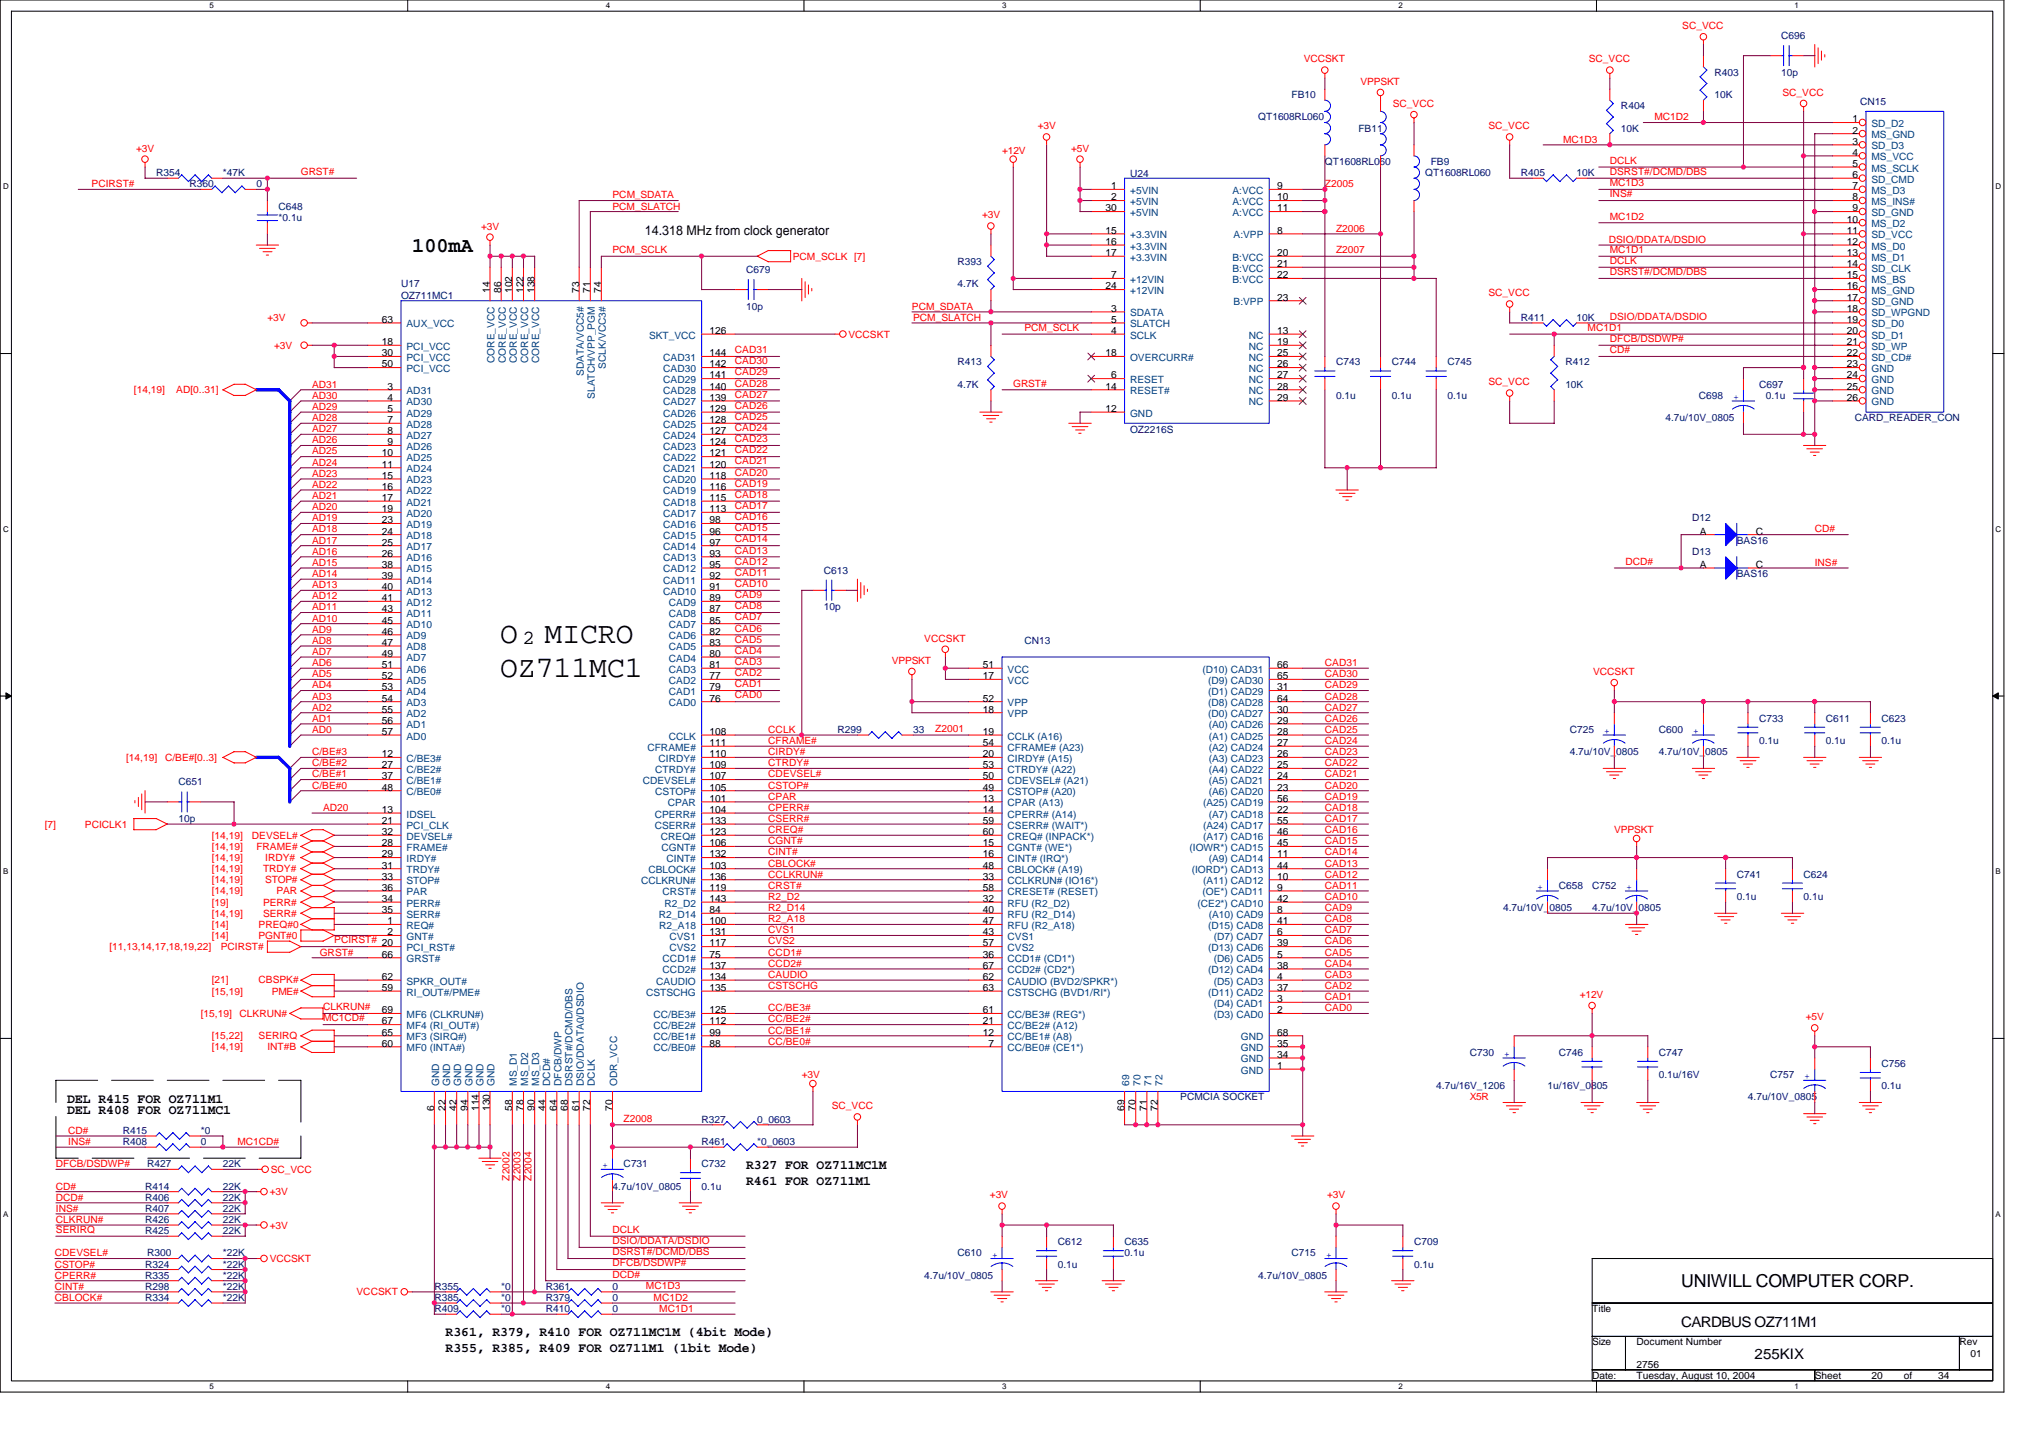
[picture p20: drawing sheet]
<svg xmlns="http://www.w3.org/2000/svg" width="297mm" height="210mm" viewBox="0 0 297 210" stroke-linecap="round" stroke-linejoin="round" font-family="sans-serif">
<defs><g id="words">
<g font-size="4.4">
<text x="73" y="93.9">O</text>
<text x="79.5" y="93.9">MICRO</text>
<text x="73" y="98.8">OZ711MC1</text>
</g>
<text font-size="3.1" x="60.2" y="36.7">100mA</text>
<text font-size="2.9" x="76.3" y="94">2</text>
<text font-size="2.6" x="245.5" y="187.8">UNIWILL COMPUTER CORP.</text>
<g font-size="2.1">
<text x="245.5" y="193.7">CARDBUS OZ711M1</text>
<text x="256.2" y="198.4">255KIX</text>
</g>
<g font-size="1.9">
<text x="94.2" y="34.3">14.318 MHz from clock generator</text>
<text x="9.8" y="161">DEL R415 FOR OZ711M1</text>
<text x="9.8" y="162.6">DEL R408 FOR OZ711MC1</text>
<text x="109" y="170.7">R327 FOR OZ711MC1M</text>
<text x="109" y="173">R461 FOR OZ711M1</text>
<text x="65.1" y="195.1">R361, R379, R410 FOR OZ711MC1M (4bit Mode)</text>
<text x="65.1" y="197.4">R355, R385, R409 FOR OZ711M1 (1bit Mode)</text>
</g>
<g font-size="1.5" fill="#f00">
<text x="245.7" y="4.2">SC_VCC</text>
<text x="190.4" y="9.1">VCCSKT</text>
<text x="232" y="9.1">SC_VCC</text>
<text x="198.7" y="12.4">VPPSKT</text>
<text x="203.4" y="15.6">SC_VCC</text>
<text x="241.6" y="17.6">MC1D2</text>
<text x="260.3" y="14">SC_VCC</text>
<text x="19.9" y="22.1">+3V</text>
<text x="146.3" y="22.5">+12V</text>
<text x="151.5" y="18.9">+3V</text>
<text x="156.4" y="22.1">+5V</text>
<text x="217.4" y="18.9">SC_VCC</text>
<text x="228.3" y="20.8">MC1D3</text>
<text x="235.1" y="23.9">DCLK</text>
<text x="13.4" y="27.3">PCIRST#</text>
<text x="43.9" y="25.5">GRST#</text>
<text x="89.4" y="29">PCM_SDATA</text>
<text x="193.5" y="27.3">Z2005</text>
<text x="235.1" y="25.5">DSRST#/DCMD/DBS</text>
<text x="235.1" y="27.2">MC1D3</text>
<text x="235.1" y="28.8">INS#</text>
<text x="70.3" y="33.5">+3V</text>
<text x="89.4" y="30.6">PCM_SLATCH</text>
<text x="143.4" y="31.9">+3V</text>
<text x="195.1" y="33.8">Z2006</text>
<text x="234.9" y="35.5">DSIO/DDATA/DSDIO</text>
<text x="235.1" y="32">MC1D2</text>
<text x="89.4" y="36.9">PCM_SCLK</text>
<text x="115.8" y="37.9">PCM_SCLK [7]</text>
<text x="195.1" y="36.9">Z2007</text>
<text x="235.1" y="38.5">DCLK</text>
<text x="235.1" y="36.9">MC1D1</text>
<text x="235.1" y="40.2">DSRST#/DCMD/DBS</text>
<text x="39" y="46.8">+3V</text>
<text x="133.2" y="45.2">PCM_SDATA</text>
<text x="133.3" y="46.8">PCM_SLATCH</text>
<text x="217.4" y="43.3">SC_VCC</text>
<text x="235.1" y="46.7">DSIO/DDATA/DSDIO</text>
<text x="40" y="50.9">+3V</text>
<text x="107.3" y="51.5">CAD31</text>
<text x="107.3" y="53.2">CAD30</text>
<text x="123.9" y="49.3">VCCSKT</text>
<text x="149.6" y="48.3">PCM_SCLK</text>
<text x="231.9" y="48.3">MC1D1</text>
<text x="235.1" y="49.9">DFCB/DSDWP#</text>
<text x="235.1" y="51.5">CD#</text>
<text x="19.6" y="57.4">[14,19]</text>
<text x="25.7" y="57.4">AD[0..31]</text>
<text x="45.6" y="59.8">AD29</text>
<text x="45.6" y="58.2">AD30</text>
<text x="45.6" y="56.6">AD31</text>
<text x="107.3" y="56.4">CAD28</text>
<text x="107.3" y="59.7">CAD26</text>
<text x="107.3" y="58.1">CAD27</text>
<text x="107.3" y="54.8">CAD29</text>
<text x="148" y="56.4">GRST#</text>
<text x="217.4" y="56.3">SC_VCC</text>
<text x="45.6" y="64.7">AD26</text>
<text x="45.6" y="63.1">AD27</text>
<text x="45.6" y="61.5">AD28</text>
<text x="107.3" y="61.3">CAD25</text>
<text x="107.3" y="64.6">CAD23</text>
<text x="107.3" y="62.9">CAD24</text>
<text x="45.6" y="69.6">AD23</text>
<text x="45.6" y="68">AD24</text>
<text x="45.6" y="66.3">AD25</text>
<text x="45.6" y="71.2">AD22</text>
<text x="107.3" y="69.4">CAD20</text>
<text x="107.3" y="67.8">CAD21</text>
<text x="107.3" y="71.1">CAD19</text>
<text x="107.3" y="66.2">CAD22</text>
<text x="45.6" y="76.1">AD19</text>
<text x="45.6" y="74.5">AD20</text>
<text x="45.6" y="77.7">AD18</text>
<text x="45.6" y="72.8">AD21</text>
<text x="107.3" y="72.7">CAD18</text>
<text x="107.3" y="77.6">CAD15</text>
<text x="107.3" y="75.9">CAD16</text>
<text x="107.3" y="74.3">CAD17</text>
<text x="265" y="77.7">CD#</text>
<text x="45.6" y="82.6">AD15</text>
<text x="45.6" y="81">AD16</text>
<text x="45.6" y="79.4">AD17</text>
<text x="107.3" y="80.8">CAD13</text>
<text x="107.3" y="82.4">CAD12</text>
<text x="107.3" y="79.2">CAD14</text>
<text x="237.4" y="82.4">DCD#</text>
<text x="265" y="82.6">INS#</text>
<text x="45.6" y="85.9">AD13</text>
<text x="45.6" y="89.1">AD11</text>
<text x="45.6" y="84.2">AD14</text>
<text x="45.6" y="87.5">AD12</text>
<text x="107.3" y="85.7">CAD10</text>
<text x="107.3" y="88.9">CAD8</text>
<text x="107.3" y="84.1">CAD11</text>
<text x="107.3" y="87.3">CAD9</text>
<text x="45.6" y="95.6">AD7</text>
<text x="45.6" y="92.4">AD9</text>
<text x="45.6" y="94">AD8</text>
<text x="45.6" y="90.7">AD10</text>
<text x="107.3" y="90.6">CAD7</text>
<text x="107.3" y="95.4">CAD4</text>
<text x="107.3" y="92.2">CAD6</text>
<text x="107.3" y="93.8">CAD5</text>
<text x="135" y="93.6">VCCSKT</text>
<text x="45.6" y="100.5">AD4</text>
<text x="45.6" y="98.8">AD5</text>
<text x="45.6" y="97.2">AD6</text>
<text x="107.3" y="98.7">CAD2</text>
<text x="107.3" y="97.1">CAD3</text>
<text x="107.3" y="100.3">CAD1</text>
<text x="107.3" y="101.9">CAD0</text>
<text x="130.3" y="96.9">VPPSKT</text>
<text x="193.5" y="100.5">CAD29</text>
<text x="193.5" y="97.2">CAD31</text>
<text x="193.5" y="98.8">CAD30</text>
<text x="232.7" y="98.5">VCCSKT</text>
<text x="45.6" y="105.3">AD1</text>
<text x="45.6" y="103.7">AD2</text>
<text x="45.6" y="107">AD0</text>
<text x="45.6" y="102.1">AD3</text>
<text x="112.2" y="107">CCLK</text>
<text x="136.6" y="106.8">Z2001</text>
<text x="193.5" y="105.3">CAD26</text>
<text x="193.5" y="107">CAD25</text>
<text x="193.5" y="102.1">CAD28</text>
<text x="193.5" y="103.7">CAD27</text>
<text x="18.4" y="111">[14,19]</text>
<text x="24.1" y="111">C/BE#[0..3]</text>
<text x="45.6" y="111.9">C/BE#2</text>
<text x="45.6" y="113.5">C/BE#1</text>
<text x="45.6" y="110.2">C/BE#3</text>
<text x="112.2" y="108.6">CFRAME#</text>
<text x="112.2" y="113.5">CDEVSEL#</text>
<text x="112.2" y="110.2">CIRDY#</text>
<text x="112.2" y="111.9">CTRDY#</text>
<text x="193.5" y="108.6">CAD24</text>
<text x="193.5" y="113.5">CAD21</text>
<text x="193.5" y="111.9">CAD22</text>
<text x="193.5" y="110.2">CAD23</text>
<text x="45.6" y="115.1">C/BE#0</text>
<text x="47.2" y="118.4">AD20</text>
<text x="112.2" y="115.1">CSTOP#</text>
<text x="112.2" y="116.7">CPAR</text>
<text x="112.2" y="120">CSERR#</text>
<text x="112.2" y="118.4">CPERR#</text>
<text x="193.5" y="120">CAD17</text>
<text x="193.5" y="115.1">CAD20</text>
<text x="193.5" y="116.7">CAD19</text>
<text x="193.5" y="118.4">CAD18</text>
<text x="6.5" y="120.8">[7]</text>
<text x="12.4" y="120.8">PCICLK1</text>
<text x="30.9" y="122.4">[14,19]</text>
<text x="30.9" y="124.1">[14,19]</text>
<text x="30.9" y="125.7">[14,19]</text>
<text x="36.8" y="122.4">DEVSEL#</text>
<text x="37.4" y="124.1">FRAME#</text>
<text x="38.7" y="125.7">IRDY#</text>
<text x="112.2" y="124.9">CINT#</text>
<text x="112.2" y="121.6">CREQ#</text>
<text x="112.2" y="123.2">CGNT#</text>
<text x="193.5" y="121.6">CAD16</text>
<text x="193.5" y="123.2">CAD15</text>
<text x="193.5" y="124.9">CAD14</text>
<text x="235.8" y="121.6">VPPSKT</text>
<text x="30.9" y="127.3">[14,19]</text>
<text x="30.9" y="128.9">[14,19]</text>
<text x="30.9" y="130.6">[14,19]</text>
<text x="38.4" y="127.3">TRDY#</text>
<text x="38.7" y="128.9">STOP#</text>
<text x="40.4" y="130.6">PAR</text>
<text x="112.2" y="131.4">R2_D2</text>
<text x="112.2" y="129.7">CRST#</text>
<text x="112.2" y="128.1">CCLKRUN#</text>
<text x="112.2" y="126.5">CBLOCK#</text>
<text x="193.5" y="128.1">CAD12</text>
<text x="193.5" y="129.7">CAD11</text>
<text x="193.5" y="126.5">CAD13</text>
<text x="193.5" y="131.4">CAD10</text>
<text x="30.9" y="137.1">[14]</text>
<text x="30.9" y="135.4">[14]</text>
<text x="30.9" y="133.8">[14,19]</text>
<text x="30.9" y="132.2">[19]</text>
<text x="37.8" y="137.1">PGNT#0</text>
<text x="37.8" y="135.4">PREQ#0</text>
<text x="38.4" y="133.8">SERR#</text>
<text x="38.4" y="132.2">PERR#</text>
<text x="48.8" y="137.7">PCIRST#</text>
<text x="112.2" y="137.9">CVS2</text>
<text x="112.2" y="133">R2_D14</text>
<text x="112.2" y="134.6">R2_A18</text>
<text x="112.2" y="136.2">CVS1</text>
<text x="193.5" y="136.3">CAD7</text>
<text x="193.5" y="133">CAD9</text>
<text x="193.5" y="134.6">CAD8</text>
<text x="193.5" y="137.9">CAD6</text>
<text x="16" y="138.7">[11,13,14,17,18,19,22]</text>
<text x="30.9" y="143.6">[21]</text>
<text x="32.2" y="138.7">PCIRST#</text>
<text x="37.8" y="143.6">CBSPK#</text>
<text x="46.7" y="139.5">GRST#</text>
<text x="112.2" y="141.1">CCD2#</text>
<text x="112.2" y="142.7">CAUDIO</text>
<text x="112.2" y="139.5">CCD1#</text>
<text x="193.5" y="141.1">CAD4</text>
<text x="193.5" y="142.7">CAD3</text>
<text x="193.5" y="139.5">CAD5</text>
<text x="29.3" y="148.4">[15,19]</text>
<text x="30.9" y="145.2">[15,19]</text>
<text x="35" y="148.4">CLKRUN#</text>
<text x="39.7" y="145.2">PME#</text>
<text x="47.2" y="149.1">MC1CD#</text>
<text x="47.2" y="147.5">CLKRUN#</text>
<text x="112.2" y="149.2">CC/BE2#</text>
<text x="112.2" y="144.4">CSTSCHG</text>
<text x="112.2" y="147.6">CC/BE3#</text>
<text x="193.5" y="146">CAD1</text>
<text x="193.5" y="144.4">CAD2</text>
<text x="193.5" y="147.6">CAD0</text>
<text x="230.7" y="145.7">+12V</text>
<text x="263.7" y="148.9">+5V</text>
<text x="30.9" y="151.7">[15,22]</text>
<text x="30.9" y="153.3">[14,19]</text>
<text x="37.8" y="151.7">SERIRQ</text>
<text x="39" y="153.3">INT#B</text>
<text x="112.2" y="152.5">CC/BE0#</text>
<text x="112.2" y="150.9">CC/BE1#</text>
<text x="117.1" y="157.4">+3V</text>
<text x="121.5" y="161.9">SC_VCC</text>
<text x="214.6" y="160.6">X5R</text>
<text x="10" y="167.1">INS#</text>
<text x="10" y="165.5">CD#</text>
<text x="34.7" y="167.1">MC1CD#</text>
<text x="91.1" y="163.7">Z2008</text>
<text x="8.2" y="170.4">DFCB/DSDWP#</text>
<text x="8.2" y="173.6">CD#</text>
<text x="39.5" y="171.2">SC_VCC</text>
<text x="74.4" y="172.3" transform="rotate(-90 74.4 172.3)">Z2002</text>
<text x="76" y="172.3" transform="rotate(-90 76 172.3)">Z2003</text>
<text x="77.6" y="172.3" transform="rotate(-90 77.6 172.3)">Z2004</text>
<text x="8.2" y="178.5">CLKRUN#</text>
<text x="8.2" y="176.9">INS#</text>
<text x="8.2" y="175.3">DCD#</text>
<text x="8.2" y="180">SERIRQ</text>
<text x="39.4" y="179.3">+3V</text>
<text x="39.4" y="174.4">+3V</text>
<text x="89.4" y="180">DCLK</text>
<text x="144.6" y="174.9">+3V</text>
<text x="193.8" y="174.9">+3V</text>
<text x="8" y="185">CSTOP#</text>
<text x="8" y="183.4">CDEVSEL#</text>
<text x="39.4" y="184.2">VCCSKT</text>
<text x="89.4" y="184.8">DFCB/DSDWP#</text>
<text x="89.4" y="183.2">DSRST#/DCMD/DBS</text>
<text x="89.4" y="181.6">DSIO/DDATA/DSDIO</text>
<text x="8" y="188.3">CINT#</text>
<text x="8" y="186.6">CPERR#</text>
<text x="8" y="189.9">CBLOCK#</text>
<text x="52.1" y="189.1">VCCSKT</text>
<text x="89.4" y="186.5">DCD#</text>
<text x="94.3" y="188.1">MC1D3</text>
<text x="95.5" y="189.9">MC1D2</text>
<text x="96.3" y="191.5">MC1D1</text>
</g>
<g font-size="1.5" fill="#000080">
<text x="260.1" y="5.7">C696</text>
<text x="250.4" y="11.1">R403</text>
<text x="260.1" y="11.1">10p</text>
<text x="183.7" y="17.6">QT1608RL060</text>
<text x="188.6" y="14.3">FB10</text>
<text x="236.7" y="15.9">R404</text>
<text x="250.4" y="14.3">10K</text>
<text x="271.7" y="15.3">CN15</text>
<text x="198.4" y="19.2">FB11</text>
<text x="236.7" y="19.2">10K</text>
<text x="22.8" y="25.7">R354</text>
<text x="27.7" y="27.3">R360</text>
<text x="32.6" y="25.7">*47K</text>
<text x="37.4" y="27.3">0</text>
<text x="165" y="25.9">U24</text>
<text x="193.5" y="24.1">QT1608RL060</text>
<text x="208.1" y="25.7">QT1608RL060</text>
<text x="208.9" y="24.1">FB9</text>
<text x="222.1" y="25.7">R405</text>
<text x="230.2" y="25.7">10K</text>
<text x="40.7" y="30.6">C648</text>
<text x="40.7" y="32.2">*0.1u</text>
<text x="58.6" y="42">U17</text>
<text x="109" y="39.8">C679</text>
<text x="139.8" y="38.7">R393</text>
<text x="139.8" y="42">4.7K</text>
<text x="58.6" y="43.6">OZ711MC1</text>
<text x="109" y="45.2">10p</text>
<text x="222.1" y="46.8">R411</text>
<text x="230.2" y="46.8">10K</text>
<text x="139.8" y="53.3">R413</text>
<text x="195.1" y="53.3">C743</text>
<text x="203.2" y="53.3">C744</text>
<text x="211.4" y="53.3">C745</text>
<text x="228.6" y="53.3">R412</text>
<text x="139.8" y="56.6">4.7K</text>
<text x="195.1" y="58.2">0.1u</text>
<text x="203.2" y="58.2">0.1u</text>
<text x="211.4" y="58.2">0.1u</text>
<text x="228.6" y="56.6">10K</text>
<text x="248.1" y="58.2">C698</text>
<text x="256.9" y="56.6">C697</text>
<text x="257.9" y="58.2">0.1u</text>
<text x="165" y="63.2">OZ2216S</text>
<text x="243.2" y="61.5">4.7u/10V_0805</text>
<text x="270.9" y="61.5">CARD_READER_CON</text>
<text x="247.1" y="76.1">D12</text>
<text x="120.3" y="83.7">C613</text>
<text x="247.1" y="81">D13</text>
<text x="253.6" y="79.4">BAS16</text>
<text x="120.3" y="89.1">10p</text>
<text x="253.6" y="84.2">BAS16</text>
<text x="149.6" y="94">CN13</text>
<text x="122.3" y="107">R299</text>
<text x="133.3" y="107">33</text>
<text x="229.3" y="107">C725</text>
<text x="242.2" y="107">C600</text>
<text x="256.9" y="105.3">C733</text>
<text x="266.6" y="105.3">C611</text>
<text x="274.8" y="105.3">C623</text>
<text x="229.3" y="110.2">4.7u/10V_0805</text>
<text x="242.2" y="110.2">4.7u/10V_0805</text>
<text x="256.9" y="108.6">0.1u</text>
<text x="266.6" y="108.6">0.1u</text>
<text x="274.8" y="108.6">0.1u</text>
<text x="26.1" y="114.6">C651</text>
<text x="26.1" y="120">10p</text>
<text x="227.6" y="129.7">C658</text>
<text x="232.5" y="129.7">C752</text>
<text x="253.6" y="128.1">C741</text>
<text x="253.6" y="131.4">0.1u</text>
<text x="263.4" y="128.1">C624</text>
<text x="263.4" y="131.4">0.1u</text>
<text x="219.5" y="133">4.7u/10V_0805</text>
<text x="232.5" y="133">4.7u/10V_0805</text>
<text x="214.6" y="154.1">C730</text>
<text x="227.6" y="154.1">C746</text>
<text x="242.2" y="154.1">C747</text>
<text x="274.8" y="155.7">C756</text>
<text x="172.4" y="160.6">PCMCIA SOCKET</text>
<text x="209.7" y="159">4.7u/16V_1206</text>
<text x="226" y="159">1u/16V_0805</text>
<text x="242.2" y="157.4">0.1u/16V</text>
<text x="255.3" y="160.6">4.7u/10V_0805</text>
<text x="258.5" y="157.4">C757</text>
<text x="274.8" y="159">0.1u</text>
<text x="17.9" y="165.5">R415</text>
<text x="17.9" y="167.1">R408</text>
<text x="29.3" y="165.5">*0</text>
<text x="29.3" y="167.1">0</text>
<text x="102.5" y="167.1">R461</text>
<text x="102.5" y="163.9">R327</text>
<text x="110.6" y="163.9">0_0603</text>
<text x="110.6" y="167.1">*0_0603</text>
<text x="21.2" y="173.6">R414</text>
<text x="21.5" y="170.4">R427</text>
<text x="32.5" y="170.4">22K</text>
<text x="32.5" y="173.6">22K</text>
<text x="89.4" y="173.6">4.7u/10V_0805</text>
<text x="91.1" y="170.4">C731</text>
<text x="102.5" y="170.4">C732</text>
<text x="102.5" y="173.6">0.1u</text>
<text x="21.2" y="175.3">R406</text>
<text x="21.2" y="178.5">R426</text>
<text x="21.2" y="176.9">R407</text>
<text x="32.5" y="175.3">22K</text>
<text x="32.5" y="178.5">22K</text>
<text x="32.5" y="176.9">22K</text>
<text x="21.2" y="180.1">R425</text>
<text x="21.2" y="185">R324</text>
<text x="21.5" y="183.4">R300</text>
<text x="32.5" y="180.1">22K</text>
<text x="32.5" y="183.4">*22K</text>
<text x="32.5" y="185">*22K</text>
<text x="139.8" y="183.4">C610</text>
<text x="154.5" y="181.8">C612</text>
<text x="154.5" y="185">0.1u</text>
<text x="164.2" y="181.8">C635</text>
<text x="164.2" y="183.4">0.1u</text>
<text x="188.6" y="183.4">C715</text>
<text x="206.5" y="181.8">C709</text>
<text x="206.5" y="185">0.1u</text>
<text x="21.2" y="188.3">R298</text>
<text x="21.2" y="189.9">R334</text>
<text x="21.2" y="186.6">R335</text>
<text x="32.5" y="188.3">*22K</text>
<text x="32.5" y="189.9">*22K</text>
<text x="32.5" y="186.6">*22K</text>
<text x="63.4" y="191.5">R409</text>
<text x="63.4" y="188.3">R355</text>
<text x="63.4" y="189.9">R385</text>
<text x="73.2" y="191.5">*0</text>
<text x="73.2" y="188.3">*0</text>
<text x="73.2" y="189.9">*0</text>
<text x="79.7" y="191.5">R410</text>
<text x="79.7" y="189.9">R379</text>
<text x="79.7" y="188.3">R361</text>
<text x="89.4" y="191.5">0</text>
<text x="89.4" y="189.9">0</text>
<text x="89.4" y="188.3">0</text>
<text x="135" y="186.6">4.7u/10V_0805</text>
<text x="183.7" y="186.6">4.7u/10V_0805</text>
</g>
<g font-size="1.5">
<text x="270.5" y="17.9">1</text>
<text x="270.5" y="19.5">2</text>
<text x="270.5" y="21.1">3</text>
<text x="270.5" y="22.7">4</text>
<text x="162.3" y="27.6">1</text>
<text x="162.3" y="29.3">2</text>
<text x="186.5" y="27.6">9</text>
<text x="186.5" y="29.3">10</text>
<text x="270.5" y="24.4">5</text>
<text x="270.5" y="26">6</text>
<text x="270.5" y="27.6">7</text>
<text x="270.5" y="29.3">8</text>
<text x="161.4" y="30.9">30</text>
<text x="161.4" y="34.1">15</text>
<text x="161.4" y="35.8">16</text>
<text x="186.5" y="30.9">11</text>
<text x="186.5" y="34.1">8</text>
<text x="269.7" y="32.5">10</text>
<text x="269.7" y="34.1">11</text>
<text x="269.7" y="35.8">12</text>
<text x="270.5" y="30.9">9</text>
<text x="161.4" y="37.4">17</text>
<text x="162.3" y="40.6">7</text>
<text x="186.5" y="37.4">20</text>
<text x="186.5" y="39">21</text>
<text x="186.5" y="40.6">22</text>
<text x="269.7" y="37.4">13</text>
<text x="269.7" y="39">14</text>
<text x="269.7" y="40.6">15</text>
<text x="55.8" y="47.1">63</text>
<text x="71.5" y="42.8" transform="rotate(-90 71.5 42.8)">14</text>
<text x="73.2" y="42.8" transform="rotate(-90 73.2 42.8)">86</text>
<text x="74.8" y="42.8" transform="rotate(-90 74.8 42.8)">102</text>
<text x="76.4" y="42.8" transform="rotate(-90 76.4 42.8)">122</text>
<text x="78.1" y="42.8" transform="rotate(-90 78.1 42.8)">138</text>
<text x="84.6" y="42.8" transform="rotate(-90 84.6 42.8)">73</text>
<text x="86.2" y="42.8" transform="rotate(-90 86.2 42.8)">71</text>
<text x="87.8" y="42.8" transform="rotate(-90 87.8 42.8)">74</text>
<text x="161.4" y="42.2">24</text>
<text x="162.3" y="45.5">3</text>
<text x="162.3" y="47.1">5</text>
<text x="186.5" y="43.9">23</text>
<text x="269.7" y="42.2">16</text>
<text x="269.7" y="43.9">17</text>
<text x="269.7" y="45.5">18</text>
<text x="269.7" y="47.1">19</text>
<text x="55.8" y="50.4">18</text>
<text x="55.8" y="52">30</text>
<text x="55.8" y="53.6">50</text>
<text x="103.6" y="48.7">126</text>
<text x="103.6" y="52">144</text>
<text x="103.6" y="53.6">142</text>
<text x="161.4" y="52">18</text>
<text x="162.3" y="48.7">4</text>
<text x="186.5" y="48.7">13</text>
<text x="186.5" y="50.4">19</text>
<text x="186.5" y="52">25</text>
<text x="186.5" y="53.6">26</text>
<text x="269.7" y="48.7">20</text>
<text x="269.7" y="50.4">21</text>
<text x="269.7" y="52">22</text>
<text x="269.7" y="53.6">23</text>
<text x="56.6" y="56.9">3</text>
<text x="56.6" y="58.5">4</text>
<text x="103.6" y="55.2">141</text>
<text x="103.6" y="56.9">140</text>
<text x="103.6" y="58.5">139</text>
<text x="161.4" y="56.9">14</text>
<text x="162.3" y="55.2">6</text>
<text x="186.5" y="55.2">27</text>
<text x="186.5" y="56.9">28</text>
<text x="186.5" y="58.5">29</text>
<text x="269.7" y="55.2">24</text>
<text x="269.7" y="56.9">25</text>
<text x="269.7" y="58.5">26</text>
<text x="56.6" y="60.1">5</text>
<text x="56.6" y="61.8">7</text>
<text x="56.6" y="63.4">8</text>
<text x="56.6" y="65">9</text>
<text x="103.6" y="60.1">129</text>
<text x="103.6" y="61.8">128</text>
<text x="103.6" y="63.4">127</text>
<text x="103.6" y="65">124</text>
<text x="161.4" y="60.1">12</text>
<text x="55.8" y="66.6">10</text>
<text x="55.8" y="68.3">11</text>
<text x="55.8" y="69.9">15</text>
<text x="55.8" y="71.5">16</text>
<text x="103.6" y="66.6">121</text>
<text x="103.6" y="68.3">120</text>
<text x="103.6" y="69.9">118</text>
<text x="103.6" y="71.5">116</text>
<text x="55.8" y="73.1">17</text>
<text x="55.8" y="74.8">19</text>
<text x="55.8" y="76.4">23</text>
<text x="103.6" y="73.1">115</text>
<text x="103.6" y="74.8">113</text>
<text x="103.6" y="76.4">98</text>
<text x="55.8" y="78">24</text>
<text x="55.8" y="79.6">25</text>
<text x="55.8" y="81.3">26</text>
<text x="55.8" y="82.9">38</text>
<text x="103.6" y="78">96</text>
<text x="103.6" y="79.6">97</text>
<text x="103.6" y="81.3">93</text>
<text x="103.6" y="82.9">95</text>
<text x="248.2" y="82.9">A</text>
<text x="248.2" y="78">A</text>
<text x="256.4" y="82.9">C</text>
<text x="256.4" y="78">C</text>
<text x="55.8" y="84.5">39</text>
<text x="55.8" y="86.1">40</text>
<text x="55.8" y="87.8">41</text>
<text x="55.8" y="89.4">43</text>
<text x="103.6" y="84.5">92</text>
<text x="103.6" y="86.1">91</text>
<text x="103.6" y="87.8">89</text>
<text x="103.6" y="89.4">87</text>
<text x="55.8" y="91">45</text>
<text x="55.8" y="92.6">46</text>
<text x="55.8" y="94.3">47</text>
<text x="55.8" y="95.9">49</text>
<text x="103.6" y="91">85</text>
<text x="103.6" y="92.6">82</text>
<text x="103.6" y="94.3">83</text>
<text x="103.6" y="95.9">80</text>
<text x="55.8" y="97.5">51</text>
<text x="55.8" y="99.1">52</text>
<text x="55.8" y="100.8">53</text>
<text x="103.6" y="97.5">81</text>
<text x="103.6" y="99.1">77</text>
<text x="103.6" y="100.8">79</text>
<text x="143.5" y="97.5">51</text>
<text x="143.5" y="99.1">17</text>
<text x="186.5" y="97.5">66</text>
<text x="186.5" y="99.1">65</text>
<text x="186.5" y="100.8">31</text>
<text x="55.8" y="102.4">54</text>
<text x="55.8" y="104">55</text>
<text x="55.8" y="105.6">56</text>
<text x="55.8" y="107.3">57</text>
<text x="103.6" y="102.4">76</text>
<text x="103.6" y="107.3">108</text>
<text x="143.5" y="102.4">52</text>
<text x="143.5" y="104">18</text>
<text x="143.5" y="107.3">19</text>
<text x="186.5" y="102.4">64</text>
<text x="186.5" y="104">30</text>
<text x="186.5" y="105.6">29</text>
<text x="186.5" y="107.3">28</text>
<text x="55.8" y="110.5">12</text>
<text x="55.8" y="112.1">27</text>
<text x="55.8" y="113.8">37</text>
<text x="103.6" y="108.9">111</text>
<text x="103.6" y="110.5">110</text>
<text x="103.6" y="112.1">109</text>
<text x="103.6" y="113.8">107</text>
<text x="143.5" y="108.9">54</text>
<text x="143.5" y="110.5">20</text>
<text x="143.5" y="112.1">53</text>
<text x="143.5" y="113.8">50</text>
<text x="186.5" y="108.9">27</text>
<text x="186.5" y="110.5">26</text>
<text x="186.5" y="112.1">25</text>
<text x="186.5" y="113.8">24</text>
<text x="55.8" y="115.4">48</text>
<text x="55.8" y="118.7">13</text>
<text x="103.6" y="115.4">105</text>
<text x="103.6" y="117">101</text>
<text x="103.6" y="118.7">104</text>
<text x="143.5" y="115.4">49</text>
<text x="143.5" y="117">13</text>
<text x="143.5" y="118.7">14</text>
<text x="186.5" y="115.4">23</text>
<text x="186.5" y="117">56</text>
<text x="186.5" y="118.7">22</text>
<text x="55.8" y="120.3">21</text>
<text x="55.8" y="121.9">32</text>
<text x="55.8" y="123.5">28</text>
<text x="55.8" y="125.2">29</text>
<text x="103.6" y="120.3">133</text>
<text x="103.6" y="121.9">123</text>
<text x="103.6" y="123.5">106</text>
<text x="103.6" y="125.2">132</text>
<text x="143.5" y="120.3">59</text>
<text x="143.5" y="121.9">60</text>
<text x="143.5" y="123.5">15</text>
<text x="143.5" y="125.2">16</text>
<text x="186.5" y="120.3">55</text>
<text x="186.5" y="121.9">46</text>
<text x="186.5" y="123.5">45</text>
<text x="186.5" y="125.2">11</text>
<text x="55.8" y="126.8">31</text>
<text x="55.8" y="128.4">33</text>
<text x="55.8" y="130">36</text>
<text x="55.8" y="131.7">34</text>
<text x="103.6" y="126.8">103</text>
<text x="103.6" y="128.4">136</text>
<text x="103.6" y="130">119</text>
<text x="103.6" y="131.7">143</text>
<text x="143.5" y="126.8">48</text>
<text x="143.5" y="128.4">33</text>
<text x="143.5" y="130">58</text>
<text x="143.5" y="131.7">32</text>
<text x="186.5" y="126.8">44</text>
<text x="186.5" y="128.4">10</text>
<text x="186.5" y="130">9</text>
<text x="186.5" y="131.7">42</text>
<text x="55.8" y="133.3">35</text>
<text x="56.6" y="134.9">1</text>
<text x="56.6" y="136.5">2</text>
<text x="103.6" y="133.3">84</text>
<text x="103.6" y="134.9">100</text>
<text x="103.6" y="136.5">131</text>
<text x="143.5" y="133.3">40</text>
<text x="143.5" y="134.9">47</text>
<text x="143.5" y="136.5">43</text>
<text x="186.5" y="133.3">8</text>
<text x="186.5" y="134.9">41</text>
<text x="186.5" y="136.5">6</text>
<text x="55.8" y="138.2">20</text>
<text x="55.8" y="139.8">66</text>
<text x="55.8" y="143">62</text>
<text x="103.6" y="138.2">117</text>
<text x="103.6" y="139.8">75</text>
<text x="103.6" y="141.4">137</text>
<text x="103.6" y="143">134</text>
<text x="143.5" y="138.2">57</text>
<text x="143.5" y="139.8">36</text>
<text x="143.5" y="141.4">67</text>
<text x="143.5" y="143">62</text>
<text x="186.5" y="138.2">39</text>
<text x="186.5" y="139.8">5</text>
<text x="186.5" y="141.4">38</text>
<text x="186.5" y="143">4</text>
<text x="55.8" y="144.7">59</text>
<text x="55.8" y="147.9">69</text>
<text x="55.8" y="149.5">67</text>
<text x="103.6" y="144.7">135</text>
<text x="103.6" y="147.9">125</text>
<text x="103.6" y="149.5">112</text>
<text x="143.5" y="144.7">63</text>
<text x="143.5" y="147.9">61</text>
<text x="143.5" y="149.5">21</text>
<text x="186.5" y="144.7">37</text>
<text x="186.5" y="146.3">3</text>
<text x="186.5" y="147.9">2</text>
<text x="55.8" y="151.2">65</text>
<text x="55.8" y="152.8">60</text>
<text x="103.6" y="151.2">99</text>
<text x="103.6" y="152.8">88</text>
<text x="143.5" y="151.2">12</text>
<text x="144.4" y="152.8">7</text>
<text x="186.5" y="151.2">68</text>
<text x="186.5" y="152.8">35</text>
<text x="186.5" y="154.4">34</text>
<text x="186.5" y="156">1</text>
<text x="63.4" y="162.2" transform="rotate(-90 63.4 162.2)">6</text>
<text x="65" y="162.2" transform="rotate(-90 65 162.2)">22</text>
<text x="66.7" y="162.2" transform="rotate(-90 66.7 162.2)">42</text>
<text x="68.3" y="162.2" transform="rotate(-90 68.3 162.2)">94</text>
<text x="69.9" y="162.2" transform="rotate(-90 69.9 162.2)">114</text>
<text x="71.5" y="162.2" transform="rotate(-90 71.5 162.2)">130</text>
<text x="74.8" y="162.2" transform="rotate(-90 74.8 162.2)">58</text>
<text x="76.4" y="162.2" transform="rotate(-90 76.4 162.2)">78</text>
<text x="78.1" y="162.2" transform="rotate(-90 78.1 162.2)">90</text>
<text x="79.7" y="162.2" transform="rotate(-90 79.7 162.2)">44</text>
<text x="81.3" y="162.2" transform="rotate(-90 81.3 162.2)">64</text>
<text x="82.9" y="162.2" transform="rotate(-90 82.9 162.2)">68</text>
<text x="84.6" y="162.2" transform="rotate(-90 84.6 162.2)">61</text>
<text x="86.2" y="162.2" transform="rotate(-90 86.2 162.2)">72</text>
<text x="89.4" y="162.2" transform="rotate(-90 89.4 162.2)">70</text>
<text x="164.2" y="162.2" transform="rotate(-90 164.2 162.2)">69</text>
<text x="165.8" y="162.2" transform="rotate(-90 165.8 162.2)">70</text>
<text x="167.5" y="162.2" transform="rotate(-90 167.5 162.2)">71</text>
<text x="169.1" y="162.2" transform="rotate(-90 169.1 162.2)">72</text>
<text x="232.5" y="191.5">Title</text>
<text x="232.5" y="196.4">Size</text>
<text x="239" y="196.4">Document Number</text>
<text x="286.1" y="196.4">Rev</text>
<text x="232.5" y="201.3">Date:</text>
<text x="239" y="199.6">2756</text>
<text x="239" y="201.3">Tuesday, August 10, 2004</text>
<text x="265" y="201.3">Sheet</text>
<text x="273.3" y="201.3">20</text>
<text x="278" y="201.3">of</text>
<text x="283.1" y="201.3">34</text>
<text x="287.8" y="198">01</text>
</g>
<g font-size="1.5" fill="#004080">
<text x="273.3" y="18.5">SD_D2</text>
<text x="273.3" y="20.2">MS_GND</text>
<text x="273.3" y="21.8">SD_D3</text>
<text x="273.3" y="23.4">MS_VCC</text>
<text x="165" y="28.3">+5VIN</text>
<text x="165" y="29.9">+5VIN</text>
<text x="180" y="28.3">A:VCC</text>
<text x="180" y="29.9">A:VCC</text>
<text x="273.3" y="25">MS_SCLK</text>
<text x="273.3" y="26.7">SD_CMD</text>
<text x="273.3" y="28.3">MS_D3</text>
<text x="273.3" y="29.9">MS_INS#</text>
<text x="165" y="31.5">+5VIN</text>
<text x="165" y="34.8">+3.3VIN</text>
<text x="180" y="31.5">A:VCC</text>
<text x="180.1" y="34.8">A:VPP</text>
<text x="273.3" y="31.5">SD_GND</text>
<text x="273.3" y="33.2">MS_D2</text>
<text x="273.3" y="34.8">SD_VCC</text>
<text x="165" y="36.4">+3.3VIN</text>
<text x="165" y="38.1">+3.3VIN</text>
<text x="165" y="41.3">+12VIN</text>
<text x="180" y="38.1">B:VCC</text>
<text x="180" y="39.7">B:VCC</text>
<text x="180" y="41.3">B:VCC</text>
<text x="273.3" y="36.4">MS_D0</text>
<text x="273.3" y="38.1">MS_D1</text>
<text x="273.3" y="39.7">SD_CLK</text>
<text x="273.3" y="41.3">MS_BS</text>
<text x="59.4" y="47.8">AUX_VCC</text>
<text x="165" y="42.9">+12VIN</text>
<text x="165" y="46.2">SDATA</text>
<text x="165" y="47.8">SLATCH</text>
<text x="180.1" y="44.6">B:VPP</text>
<text x="273.3" y="42.9">MS_GND</text>
<text x="273.3" y="44.6">SD_GND</text>
<text x="273.3" y="46.2">SD_WPGND</text>
<text x="273.3" y="47.8">SD_D0</text>
<text x="59.4" y="51.1">PCI_VCC</text>
<text x="59.4" y="52.7">PCI_VCC</text>
<text x="72.2" y="53" transform="rotate(-90 72.2 53)">CORE_VCC</text>
<text x="73.9" y="53" transform="rotate(-90 73.9 53)">CORE_VCC</text>
<text x="75.5" y="53" transform="rotate(-90 75.5 53)">CORE_VCC</text>
<text x="77.1" y="53" transform="rotate(-90 77.1 53)">CORE_VCC</text>
<text x="78.8" y="53" transform="rotate(-90 78.8 53)">CORE_VCC</text>
<text x="88.5" y="53.8" transform="rotate(-90 88.5 53.8)">SCLK/VCC3#</text>
<text x="94.8" y="49.4">SKT_VCC</text>
<text x="96.9" y="52.7">CAD31</text>
<text x="165" y="49.4">SCLK</text>
<text x="165" y="52.7">OVERCURR#</text>
<text x="182.4" y="49.4">NC</text>
<text x="182.4" y="51.1">NC</text>
<text x="182.4" y="52.7">NC</text>
<text x="273.3" y="49.4">SD_D1</text>
<text x="273.3" y="51.1">SD_WP</text>
<text x="273.3" y="52.7">SD_CD#</text>
<text x="59.4" y="54.3">PCI_VCC</text>
<text x="59.4" y="57.5">AD31</text>
<text x="59.4" y="59.2">AD30</text>
<text x="85.3" y="54.9" transform="rotate(-90 85.3 54.9)">SDATA/VCC5#</text>
<text x="86.9" y="58.2" transform="rotate(-90 86.9 58.2)">SLATCH/VPP_PGM</text>
<text x="96.9" y="54.3">CAD30</text>
<text x="96.9" y="55.9">CAD29</text>
<text x="96.9" y="57.6">CAD28</text>
<text x="96.9" y="59.2">CAD27</text>
<text x="165" y="55.9">RESET</text>
<text x="165" y="57.6">RESET#</text>
<text x="182.4" y="54.3">NC</text>
<text x="182.4" y="55.9">NC</text>
<text x="182.4" y="57.6">NC</text>
<text x="182.4" y="59.2">NC</text>
<text x="273.3" y="54.3">GND</text>
<text x="273.3" y="55.9">GND</text>
<text x="273.3" y="57.6">GND</text>
<text x="273.3" y="59.2">GND</text>
<text x="59.4" y="60.8">AD29</text>
<text x="59.4" y="62.4">AD28</text>
<text x="59.4" y="64">AD27</text>
<text x="59.4" y="65.7">AD26</text>
<text x="96.9" y="60.8">CAD26</text>
<text x="96.9" y="62.4">CAD25</text>
<text x="96.9" y="64">CAD24</text>
<text x="96.9" y="65.7">CAD23</text>
<text x="165" y="60.8">GND</text>
<text x="59.4" y="67.3">AD25</text>
<text x="59.4" y="68.9">AD24</text>
<text x="59.4" y="70.6">AD23</text>
<text x="96.9" y="67.3">CAD22</text>
<text x="96.9" y="68.9">CAD21</text>
<text x="96.9" y="70.6">CAD20</text>
<text x="59.4" y="72.2">AD22</text>
<text x="59.4" y="73.8">AD21</text>
<text x="59.4" y="75.4">AD20</text>
<text x="59.4" y="77.1">AD19</text>
<text x="96.9" y="72.2">CAD19</text>
<text x="96.9" y="73.8">CAD18</text>
<text x="96.9" y="75.4">CAD17</text>
<text x="96.9" y="77.1">CAD16</text>
<text x="59.4" y="78.7">AD18</text>
<text x="59.4" y="80.3">AD17</text>
<text x="59.4" y="81.9">AD16</text>
<text x="59.4" y="83.6">AD15</text>
<text x="96.9" y="78.7">CAD15</text>
<text x="96.9" y="80.3">CAD14</text>
<text x="96.9" y="81.9">CAD13</text>
<text x="96.9" y="83.6">CAD12</text>
<text x="59.4" y="85.2">AD14</text>
<text x="59.4" y="86.8">AD13</text>
<text x="59.4" y="88.4">AD12</text>
<text x="96.9" y="85.2">CAD11</text>
<text x="96.9" y="86.8">CAD10</text>
<text x="97.7" y="88.4">CAD9</text>
<text x="59.4" y="90.1">AD11</text>
<text x="59.4" y="91.7">AD10</text>
<text x="59.4" y="93.3">AD9</text>
<text x="59.4" y="94.9">AD8</text>
<text x="97.7" y="90.1">CAD8</text>
<text x="97.7" y="91.7">CAD7</text>
<text x="97.7" y="93.3">CAD6</text>
<text x="97.7" y="95">CAD5</text>
<text x="59.4" y="96.6">AD7</text>
<text x="59.4" y="98.2">AD6</text>
<text x="59.4" y="99.8">AD5</text>
<text x="59.4" y="101.4">AD4</text>
<text x="97.7" y="96.6">CAD4</text>
<text x="97.7" y="98.2">CAD3</text>
<text x="97.7" y="99.8">CAD2</text>
<text x="97.7" y="101.4">CAD1</text>
<text x="147.1" y="98.2">VCC</text>
<text x="147.1" y="99.8">VCC</text>
<text x="175.6" y="98.2">(D10) CAD31</text>
<text x="176.4" y="99.8">(D9) CAD30</text>
<text x="176.4" y="101.5">(D1) CAD29</text>
<text x="59.4" y="103.1">AD3</text>
<text x="59.4" y="104.7">AD2</text>
<text x="59.4" y="106.3">AD1</text>
<text x="59.4" y="107.9">AD0</text>
<text x="97.7" y="103.1">CAD0</text>
<text x="97.7" y="107.9">CCLK</text>
<text x="147.1" y="103.1">VPP</text>
<text x="147.1" y="104.7">VPP</text>
<text x="147.1" y="107.9">CCLK (A16)</text>
<text x="176.4" y="103.1">(D8) CAD28</text>
<text x="176.4" y="104.7">(D0) CAD27</text>
<text x="176.5" y="106.3">(A0) CAD26</text>
<text x="176.5" y="107.9">(A1) CAD25</text>
<text x="59.4" y="111.2">C/BE3#</text>
<text x="59.4" y="112.8">C/BE2#</text>
<text x="94.5" y="109.6">CFRAME#</text>
<text x="95.7" y="112.8">CTRDY#</text>
<text x="96.2" y="111.2">CIRDY#</text>
<text x="147.1" y="109.6">CFRAME# (A23)</text>
<text x="147.1" y="111.2">CIRDY# (A15)</text>
<text x="147.1" y="112.8">CTRDY# (A22)</text>
<text x="176.5" y="109.6">(A2) CAD24</text>
<text x="176.5" y="111.2">(A3) CAD23</text>
<text x="176.5" y="112.8">(A4) CAD22</text>
<text x="59.4" y="114.4">C/BE1#</text>
<text x="59.4" y="116.1">C/BE0#</text>
<text x="59.4" y="119.3">IDSEL</text>
<text x="93.9" y="114.4">CDEVSEL#</text>
<text x="95.6" y="119.3">CPERR#</text>
<text x="95.7" y="116.1">CSTOP#</text>
<text x="97.5" y="117.7">CPAR</text>
<text x="147.1" y="114.4">CDEVSEL# (A21)</text>
<text x="147.1" y="116.1">CSTOP# (A20)</text>
<text x="147.1" y="117.7">CPAR (A13)</text>
<text x="147.1" y="119.3">CPERR# (A14)</text>
<text x="175.7" y="117.7">(A25) CAD19</text>
<text x="176.5" y="114.4">(A5) CAD21</text>
<text x="176.5" y="116.1">(A6) CAD20</text>
<text x="176.5" y="119.3">(A7) CAD18</text>
<text x="59.4" y="120.9">PCI_CLK</text>
<text x="59.4" y="122.6">DEVSEL#</text>
<text x="59.4" y="124.2">FRAME#</text>
<text x="59.4" y="125.8">IRDY#</text>
<text x="95.6" y="120.9">CSERR#</text>
<text x="96.5" y="122.6">CREQ#</text>
<text x="96.6" y="124.2">CGNT#</text>
<text x="97.3" y="125.8">CINT#</text>
<text x="147.1" y="120.9">CSERR# (WAIT*)</text>
<text x="147.1" y="122.6">CREQ# (INPACK*)</text>
<text x="147.1" y="124.2">CGNT# (WE*)</text>
<text x="147.1" y="125.8">CINT# (IRQ*)</text>
<text x="173.7" y="124.2">(IOWR*) CAD15</text>
<text x="175.7" y="120.9">(A24) CAD17</text>
<text x="175.7" y="122.6">(A17) CAD16</text>
<text x="176.5" y="125.8">(A9) CAD14</text>
<text x="59.4" y="127.5">TRDY#</text>
<text x="59.4" y="129.1">STOP#</text>
<text x="59.4" y="130.7">PAR</text>
<text x="93.6" y="129.1">CCLKRUN#</text>
<text x="94.7" y="127.5">CBLOCK#</text>
<text x="96.8" y="130.7">CRST#</text>
<text x="147.1" y="127.5">CBLOCK# (A19)</text>
<text x="147.1" y="129.1">CCLKRUN# (IO16*)</text>
<text x="147.1" y="130.7">CRESET# (RESET)</text>
<text x="174" y="127.5">(IORD*) CAD13</text>
<text x="175.6" y="130.7">(OE*) CAD11</text>
<text x="175.7" y="129.1">(A11) CAD12</text>
<text x="59.4" y="132.3">PERR#</text>
<text x="59.4" y="134">SERR#</text>
<text x="59.4" y="135.6">REQ#</text>
<text x="59.4" y="137.2">GNT#</text>
<text x="96.2" y="134">R2_D14</text>
<text x="96.3" y="135.6">R2_A18</text>
<text x="97" y="132.3">R2_D2</text>
<text x="97.8" y="137.2">CVS1</text>
<text x="147.1" y="132.3">RFU (R2_D2)</text>
<text x="147.1" y="134">RFU (R2_D14)</text>
<text x="147.1" y="135.6">RFU (R2_A18)</text>
<text x="147.1" y="137.2">CVS1</text>
<text x="174.9" y="132.3">(CE2*) CAD10</text>
<text x="176.4" y="135.6">(D15) CAD8</text>
<text x="176.5" y="134">(A10) CAD9</text>
<text x="177.3" y="137.2">(D7) CAD7</text>
<text x="59.4" y="138.8">PCI_RST#</text>
<text x="59.4" y="140.5">GRST#</text>
<text x="59.4" y="143.7">SPKR_OUT#</text>
<text x="95.8" y="143.7">CAUDIO</text>
<text x="96.8" y="140.5">CCD1#</text>
<text x="96.8" y="142.1">CCD2#</text>
<text x="97.8" y="138.8">CVS2</text>
<text x="147.1" y="138.8">CVS2</text>
<text x="147.1" y="140.5">CCD1# (CD1*)</text>
<text x="147.1" y="142.1">CCD2# (CD2*)</text>
<text x="147.1" y="143.7">CAUDIO (BVD2/SPKR*)</text>
<text x="176.4" y="138.8">(D13) CAD6</text>
<text x="176.4" y="142.1">(D12) CAD4</text>
<text x="177.3" y="140.5">(D6) CAD5</text>
<text x="177.3" y="143.7">(D5) CAD3</text>
<text x="59.4" y="145.3">RI_OUT#/PME#</text>
<text x="59.4" y="148.6">MF6 (CLKRUN#)</text>
<text x="94.4" y="145.3">CSTSCHG</text>
<text x="95.4" y="148.6">CC/BE3#</text>
<text x="147.1" y="145.3">CSTSCHG (BVD1/RI*)</text>
<text x="147.1" y="148.6">CC/BE3# (REG*)</text>
<text x="176.4" y="145.3">(D11) CAD2</text>
<text x="177.3" y="147">(D4) CAD1</text>
<text x="177.3" y="148.6">(D3) CAD0</text>
<text x="59.4" y="150.2">MF4 (RI_OUT#)</text>
<text x="59.4" y="151.8">MF3 (SIRQ#)</text>
<text x="59.4" y="153.5">MF0 (INTA#)</text>
<text x="95.4" y="150.2">CC/BE2#</text>
<text x="95.4" y="151.8">CC/BE1#</text>
<text x="95.4" y="153.5">CC/BE0#</text>
<text x="147.1" y="150.2">CC/BE2# (A12)</text>
<text x="147.1" y="151.8">CC/BE1# (A8)</text>
<text x="147.1" y="153.5">CC/BE0# (CE1*)</text>
<text x="181.2" y="151.8">GND</text>
<text x="181.2" y="153.5">GND</text>
<text x="181.2" y="155.1">GND</text>
<text x="64.1" y="158.5" transform="rotate(-90 64.1 158.5)">GND</text>
<text x="65.7" y="158.5" transform="rotate(-90 65.7 158.5)">GND</text>
<text x="67.4" y="158.5" transform="rotate(-90 67.4 158.5)">GND</text>
<text x="69" y="158.5" transform="rotate(-90 69 158.5)">GND</text>
<text x="70.6" y="158.5" transform="rotate(-90 70.6 158.5)">GND</text>
<text x="72.2" y="158.5" transform="rotate(-90 72.2 158.5)">GND</text>
<text x="75.5" y="158.5" transform="rotate(-90 75.5 158.5)">MS_D1</text>
<text x="77.1" y="158.5" transform="rotate(-90 77.1 158.5)">MS_D2</text>
<text x="78.8" y="158.5" transform="rotate(-90 78.8 158.5)">MS_D3</text>
<text x="80.4" y="158.5" transform="rotate(-90 80.4 158.5)">DCD#</text>
<text x="82" y="158.5" transform="rotate(-90 82 158.5)">DFCB/DWP</text>
<text x="83.6" y="158.5" transform="rotate(-90 83.6 158.5)">DSRST#/DCMD/DBS</text>
<text x="85.3" y="158.5" transform="rotate(-90 85.3 158.5)">DSIO/DDATA0/DSDIO</text>
<text x="86.9" y="158.5" transform="rotate(-90 86.9 158.5)">DCLK</text>
<text x="90.1" y="158.5" transform="rotate(-90 90.1 158.5)">ODR_VCC</text>
<text x="164.9" y="158.5" transform="rotate(-90 164.9 158.5)">69</text>
<text x="166.5" y="158.5" transform="rotate(-90 166.5 158.5)">70</text>
<text x="168.2" y="158.5" transform="rotate(-90 168.2 158.5)">71</text>
<text x="169.8" y="158.5" transform="rotate(-90 169.8 158.5)">72</text>
<text x="181.2" y="156.7">GND</text>
</g>
<g font-size="1.5" fill="#00f">
<text x="253.1" y="58.4">+</text>
<text x="234.3" y="107.2">+</text>
<text x="247.3" y="107.2">+</text>
<text x="224.5" y="129.9">+</text>
<text x="237.6" y="129.9">+</text>
<text x="219.7" y="154.3">+</text>
<text x="263.5" y="157.5">+</text>
<text x="88" y="170.6">+</text>
<text x="144.9" y="183.6">+</text>
<text x="193.7" y="183.6">+</text>
</g>
<g font-size="1.2">
<text x="30.6" y="1.2">5</text>
<text x="88.5" y="1.2">4</text>
<text x="146.3" y="1.2">3</text>
<text x="204.2" y="1.2">2</text>
<text x="262.1" y="1.2">1</text>
<text x=".5" y="27.6">D</text>
<text x="291.4" y="27.6">D</text>
<text x=".5" y="77.6">C</text>
<text x="291.4" y="77.6">C</text>
<text x=".5" y="127.6">B</text>
<text x="291.4" y="127.6">B</text>
<text x=".5" y="177.6">A</text>
<text x="291.4" y="177.6">A</text>
<text x="30.6" y="202.8">5</text>
<text x="88.5" y="202.8">4</text>
<text x="146.3" y="202.8">3</text>
<text x="204.2" y="202.8">2</text>
<text x="262.1" y="202.8">1</text>
</g>
</g></defs>
<path d="M0 0h292.6v203.2h-292.6zM1.7 1.6h289.3v200h-289.3z" fill="none" stroke="#000" stroke-width=".15"/>
<g fill="#fff">
<path d="M30.6 .2h.6v1.3h-.6z"/>
<path d="M30.6 201.8h.6v1.3h-.6z"/>
</g>
<path d="M59.5 0v1.6M59.5 201.6v1.6" fill="none" stroke="#000" stroke-width=".15"/>
<g fill="#fff">
<path d="M88.5 .2h.6v1.3h-.6z"/>
<path d="M88.5 201.8h.6v1.3h-.6z"/>
</g>
<path d="M117.4 0v1.6M117.4 201.6v1.6" fill="none" stroke="#000" stroke-width=".15"/>
<g fill="#fff">
<path d="M146.3 .2h.7v1.3h-.7z"/>
<path d="M146.3 201.8h.7v1.3h-.7z"/>
</g>
<path d="M175.3 0v1.6M175.3 201.6v1.6" fill="none" stroke="#000" stroke-width=".15"/>
<g fill="#fff">
<path d="M204.2 .2h.6v1.3h-.6z"/>
<path d="M204.2 201.8h.6v1.3h-.6z"/>
</g>
<path d="M233.1 0v1.6M233.1 201.6v1.6" fill="none" stroke="#000" stroke-width=".15"/>
<g fill="#fff">
<path d="M262.1 .2h.6v1.3h-.6z"/>
<path d="M262.1 201.8h.6v1.3h-.6z"/>
<path d="M.5 26.6h.8v1.3h-.8z"/>
<path d="M291.4 26.6h.9v1.3h-.9z"/>
<path d="M.5 76.6h.8v1.3h-.8z"/>
<path d="M291.4 76.6h.9v1.3h-.9z"/>
</g>
<path d="M0 51.6h1.7M291 51.6h1.6" fill="none" stroke="#000" stroke-width=".15"/>
<g fill="#fff">
<path d="M.5 126.6h.7v1.3h-.7z"/>
<path d="M291.4 126.6h.8v1.3h-.8z"/>
</g>
<path d="M0 101.6h1.7M291 101.6h1.6" fill="none" stroke="#000" stroke-width=".15"/>
<path d="M.9 101.1l.8 .5-.8 .4zM291 101.6l.8-.5v.9z" fill="#000" stroke="#000" stroke-width=".15"/>
<g fill="#fff">
<path d="M.5 176.6h.7v1.2h-.7z"/>
<path d="M291.4 176.6h.8v1.2h-.8z"/>
</g>
<path d="M0 151.6h1.7M291 151.6h1.6M232.5 183.7h58.5v6.5h-58.5zM232.5 190.2h58.5v4.9h-58.5zM232.5 195.1h4.9v4.9h-4.9zM232.5 200h32.5v1.6h-32.5zM237.4 195.1h48.7v4.9h-48.7zM265 200h26v1.6h-26zM286.1 195.1h4.9v4.9h-4.9z" fill="none" stroke="#000" stroke-width=".15"/>
<path d="M8.2 157.7h35.7M43.9 157.7v11.4M8.2 169.1v-11.4M43.9 169.1h-35.7" fill="none" stroke="#000" stroke-width=".15" stroke-dasharray="6.1 2"/>
<g fill="none" stroke="#f00" stroke-width=".15">
<path d="M193.5 10.7v.7M193.5 13v1.6M201.6 14v2.3M206.5 17.2v.7M235.1 10.7v.7M235.1 13v1.6M235.1 19.5v1.6M248.8 5.9v.6M248.8 8.1v1.7M248.8 14.6v1.7M258.5 8.1h1.6M261.8 8.1h1.6"/>
<path d="M263.4 15.6v.7M265 6.5v3.3M265.5 7v2.3M266 7.5v1.3M266.5 8v.3M267.6 17.9h3.9M267.6 19.5h3.9M21.2 23.7v.7M24.4 26h1.7M29.3 27.6h1.6M30.9 26h1.7M35.8 27.6h1.6"/>
<path d="M37.4 35.8h3.3M37.9 36.3h2.3M38.4 36.7h1.3M38.9 37.2h.3M39 29.3v1.6M39 32.5v1.6M71.6 35.1v.7M71.6 39v4.9M73.2 39v4.9M74.8 39v4.9M76.5 39v4.9M78.1 39v4.9"/>
<path d="M84.6 39v4.9M86.2 39v4.9M87.8 39v4.9M112.2 36.6h3.3v1.6M112.2 36.6l-1.6 .8 1.6 .8h3.3M144.7 33.5v.7M144.7 35.8v1.6M148 23.7v.7M152.8 20.5v.7M157.7 23.7v.7M159.4 35.8h4.8M159.4 27.6h4.8"/>
<path d="M159.4 29.3h4.8M159.4 30.9h4.8M159.4 34.1h4.8M159.4 37.4h4.8M185.4 27.6h4.8M185.4 29.3h4.8M185.4 30.9h4.8M185.4 34.1h4.8M185.4 37.4h4.8M185.4 39h4.8M193.5 21.1v1.7M201.6 22.8v1.6"/>
<path d="M206.5 21.1v1.7M206.5 29.3v1.6M220.5 20.5v.7M223.7 26h1.7M230.2 26h1.7M267.6 35.8h3.9M267.6 26h3.9M267.6 21.1h3.9M267.6 22.8h3.9M267.6 24.4h3.9M267.6 27.6h3.9M267.6 29.3h3.9"/>
<path d="M267.6 30.9h3.9M267.6 32.5h3.9M267.6 34.1h3.9M267.6 37.4h3.9M267.6 39h3.9M32.6 56.9l1.6 .8M35.8 56.1l1.6 .8-1.6 .8h-1.6M35.8 56.1h-1.6l-1.7 .8M44.9 50.4h.7M44.9 47.1h.7M53.7 50.4h4.9M53.7 47.1h4.9"/>
<path d="M53.7 52h4.9M53.7 53.7h4.9M53.7 56.9h4.9M53.7 58.5h4.9M102.5 48.8h4.8M102.5 52h4.8M102.5 53.7h4.8M102.5 55.3h4.8M102.5 56.9h4.8M102.5 58.5h4.8M107.3 42.3h1.7M110.6 42.3h1.6"/>
<path d="M117.1 40.6v3.3M117.6 41.1v2.3M118.1 41.6v1.3M118.6 42.1v.4M121.9 48.8h.7M144.7 42.3v1.6M144.7 50.4v1.6M144.7 56.9v1.6M159.4 48.8h4.8M159.4 47.1h4.8M159.4 52h4.8M159.4 55.3h4.8"/>
<path d="M159.4 56.9h4.8M159.4 40.6h4.8M159.4 42.3h4.8M159.4 45.5h4.8M185.4 48.8h4.8M185.4 50.4h4.8M185.4 52h4.8M185.4 53.7h4.8M185.4 55.3h4.8M185.4 56.9h4.8M185.4 58.5h4.8M185.4 40.6h4.8"/>
<path d="M185.4 43.9h4.8M193.5 52v1.7M193.5 55.3v1.6M201.6 52v1.7M201.6 55.3v1.6M209.7 52v1.7M209.7 55.3v1.6M220.5 44.9v.7M220.5 57.9v.6M223.7 47.1h1.7M227 50.4v1.6M227 56.9v1.6"/>
<path d="M230.2 47.1h1.7M254.6 55.3v1.6M263.4 55.3v1.6M263.4 58.5v1.7M267.6 48.8h3.9M267.6 50.4h3.9M267.6 47.1h3.9M267.6 52h3.9M267.6 53.7h3.9M267.6 55.3h3.9M267.6 56.9h3.9M267.6 58.5h3.9"/>
<path d="M267.6 40.6h3.9M267.6 42.3h3.9M267.6 43.9h3.9M267.6 45.5h3.9M53.7 60.2h4.9M53.7 71.5h4.9M53.7 61.8h4.9M53.7 65h4.9M53.7 63.4h4.9M53.7 66.7h4.9M53.7 68.3h4.9M53.7 69.9h4.9"/>
<path d="M53.7 73.2h4.9M53.7 74.8h4.9M53.7 76.4h4.9M53.7 78h4.9M53.7 79.7h4.9M102.5 60.2h4.8M102.5 71.5h4.8M102.5 61.8h4.8M102.5 65h4.8M102.5 63.4h4.8M102.5 66.7h4.8M102.5 68.3h4.8"/>
<path d="M102.5 69.9h4.8M102.5 73.2h4.8M102.5 74.8h4.8M102.5 76.4h4.8M102.5 78h4.8M102.5 79.7h4.8M143.1 60.2h3.2M143.6 60.6h2.3M144.1 61.1h1.3M144.5 61.6h.4M156.1 61.8h3.3M156.6 62.3h2.3"/>
<path d="M157.1 62.8h1.3M157.5 63.2h.4M159.4 60.2h4.8M195.1 71.5h3.3M195.6 72h2.3M196.1 72.5h1.3M196.6 73h.3M248.8 78h1.6M254.6 60.2v1.6M255.3 78h1.6M263.4 65h3.2M263.9 65.5h2.2"/>
<path d="M264.4 66h1.3M264.8 66.5h.4M53.7 86.2h4.9M53.7 82.9h4.9M53.7 81.3h4.9M53.7 84.5h4.9M53.7 87.8h4.9M53.7 89.4h4.9M53.7 91h4.9M53.7 92.7h4.9M53.7 94.3h4.9M53.7 95.9h4.9"/>
<path d="M53.7 97.5h4.9M53.7 99.2h4.9M102.5 86.2h4.8M102.5 82.9h4.8M102.5 81.3h4.8M102.5 84.5h4.8M102.5 87.8h4.8M102.5 89.4h4.8M102.5 91h4.8M102.5 92.7h4.8M102.5 94.3h4.8M102.5 95.9h4.8"/>
<path d="M102.5 97.5h4.8M102.5 99.2h4.8M118.7 86.2h1.6M122 86.2h1.6M125.2 84.5v3.3M125.7 85v2.3M126.2 85.5v1.3M126.7 86v.3M133.2 98.5v.7M138.1 95.3v.6M141.5 97.5h4.8M141.5 99.2h4.8"/>
<path d="M185.4 97.5h4.8M185.4 99.2h4.8M248.8 82.9h1.6M255.3 82.9h1.6M19.5 119.5h3.3M19.6 119.5v1.6M19.7 116.9v.3M20.2 116.4v1.3M20.7 115.9v2.3M21.2 115.4v3.3M22.8 119.5l1.6 .8M24.4 117.1h1.7"/>
<path d="M27.7 117.1h1.6M32.6 110.6l1.6 .8M35.8 109.7l1.6 .9-1.6 .8h-1.6M35.8 109.7h-1.6l-1.7 .9M53.7 112.2h4.9M53.7 110.6h4.9M53.7 100.8h4.9M53.7 102.4h4.9M53.7 107.3h4.9M53.7 113.8h4.9M53.7 115.4h4.9M53.7 118.7h4.9"/>
<path d="M53.7 104h4.9M53.7 105.7h4.9M102.5 112.2h4.8M102.5 110.6h4.8M102.5 100.8h4.8M102.5 102.4h4.8M102.5 107.3h4.8M102.5 108.9h4.8M102.5 113.8h4.8M102.5 115.4h4.8M102.5 117.1h4.8M102.5 118.7h4.8"/>
<path d="M125.2 107.3h1.6M131.7 107.3h1.6M141.5 112.2h4.8M141.5 110.6h4.8M141.5 102.4h4.8M141.5 107.3h4.8M141.5 108.9h4.8M141.5 113.8h4.8M141.5 115.4h4.8M141.5 117.1h4.8M141.5 118.7h4.8M141.5 104h4.8"/>
<path d="M185.4 112.2h4.8M185.4 110.6h4.8M185.4 100.8h4.8M185.4 102.4h4.8M185.4 107.3h4.8M185.4 108.9h4.8M185.4 113.8h4.8M185.4 115.4h4.8M185.4 117.1h4.8M185.4 118.7h4.8M185.4 104h4.8M185.4 105.7h4.8"/>
<path d="M234.1 112.2h3.3M234.6 112.6h2.3M235.1 113.1h1.3M235.6 113.6h.3M235.8 100.1v.7M235.8 104v1.7M235.8 108.9v1.7M247.1 112.2h3.3M247.6 112.6h2.3M248.1 113.1h1.3M248.6 113.6h.3M248.8 104v1.7"/>
<path d="M248.8 108.9v1.7M253.6 110.6h3.3M254.1 111h2.3M254.6 111.5h1.3M255.1 112h.3M255.3 104v1.7M255.3 107.3v1.6M263.4 110.6h3.3M263.9 111h2.3M264.3 111.5h1.4M264.9 112h.3M265 104v1.7"/>
<path d="M265 107.3v1.6M271.5 110.6h3.3M272 111h2.3M272.5 111.5h1.3M273 112h.3M273.2 104v1.7M273.2 107.3v1.6M19.6 121.1h3.2M24.4 120.3l-1.6 .8M39 139h3.3M39 137.4v1.6M39 137.4h3.3l1.7 .8"/>
<path d="M43.9 121.9l1.6-.8h1.7l1.6 .8-1.6 .8M43.9 134.9l1.7 .8M43.9 138.2l-1.6 .8M43.9 128.4l1.7 .9M43.9 121.9l1.7 .9M43.9 130l1.7 .9M43.9 123.5l1.7 .9M45.5 127.6h1.7l1.6 .8-1.6 .8M45.6 132.5h3.2v3.3M45.6 127.6l-1.7 .8M45.6 126h1.6M45.6 132.5l-1.7 .8 1.7 .8h3.2"/>
<path d="M45.6 126l-1.7 .8 1.7 .8M45.6 134.1l-1.7 .8M47.2 135.7l1.6 .8M47.2 130.9l1.6 .8M47.2 129.2l1.6 .8M47.2 122.7l1.6 .8M47.2 129.2h-1.7l-1.6 .9M47.2 122.7h-1.7l-1.6 .9M47.2 124.4h-1.6l-1.7 .8 1.7 .8M47.2 130.9h-1.6l-1.7 .8 1.7 .8M48.8 135.7h-4.9v1.7h3.3M48.8 126.8l-1.6 .8"/>
<path d="M48.8 136.5l-1.6 .9M48.8 125.2l-1.6 .8 1.6 .8M48.8 123.5l-1.6 .8 1.6 .9M48.8 131.7l-1.6 .8M48.8 130l-1.6 .9M53.7 133.3h4.9M53.7 134.9h4.9M53.7 120.3h4.9M53.7 121.9h4.9M53.7 123.5h4.9M53.7 125.2h4.9M53.7 126.8h4.9"/>
<path d="M53.7 128.4h4.9M53.7 130h4.9M53.7 131.7h4.9M53.7 136.5h4.9M53.7 138.2h4.9M53.7 139.8h4.9M102.5 133.3h4.8M102.5 134.9h4.8M102.5 120.3h4.8M102.5 121.9h4.8M102.5 123.5h4.8M102.5 125.2h4.8"/>
<path d="M102.5 126.8h4.8M102.5 128.4h4.8M102.5 130h4.8M102.5 131.7h4.8M102.5 136.5h4.8M102.5 138.2h4.8M102.5 139.8h4.8M141.5 133.3h4.8M141.5 134.9h4.8M141.5 120.3h4.8M141.5 121.9h4.8M141.5 123.5h4.8"/>
<path d="M141.5 125.2h4.8M141.5 126.8h4.8M141.5 128.4h4.8M141.5 130h4.8M141.5 131.7h4.8M141.5 136.5h4.8M141.5 138.2h4.8M141.5 139.8h4.8M185.4 133.3h4.8M185.4 134.9h4.8M185.4 120.3h4.8M185.4 121.9h4.8"/>
<path d="M185.4 123.5h4.8M185.4 125.2h4.8M185.4 126.8h4.8M185.4 128.4h4.8M185.4 130h4.8M185.4 131.7h4.8M185.4 136.5h4.8M185.4 138.2h4.8M185.4 139.8h4.8M226 126.8v1.6M226 131.7v1.6M237.4 134.9h3.3"/>
<path d="M237.9 135.4h2.3M238.3 135.9h1.4M238.8 136.4h.4M239 122.9v.7M239 126.8v1.6M239 131.7v1.6M250.4 133.3h3.3M250.9 133.8h2.3M251.3 134.3h1.4M251.9 134.8h.3M252 126.8v1.6M252 130v1.7"/>
<path d="M260.1 133.3h3.3M260.6 133.8h2.3M261.1 134.3h1.3M261.6 134.8h.4M261.8 126.8v1.6M261.8 130v1.7M42.3 147.9l1.6 .8h3.3M43.9 144.7l1.6 .8h3.3M43.9 147.1h3.3M43.9 151.2l1.7 .8M43.9 152.8l1.7 .8M44 147.1l-1.7 .8"/>
<path d="M45.6 143.9h3.2M45.6 143.8l-1.7 .9M47.2 147.1v1.7M48.8 142.2v3.3M48.8 150.3v3.3h-3.2M48.8 142.2h-3.2l-1.7 .9 1.7 .8M48.8 150.4h-3.3l-1.6 .8M48.8 152h-3.3l-1.6 .8M53.7 143.1h4.9M53.7 144.7h4.9M53.7 147.9h4.9M53.7 149.6h4.9"/>
<path d="M53.7 151.2h4.9M53.7 152.8h4.9M63.4 159.3v4.9M65.1 159.3v4.9M66.7 159.3v4.9M68.3 159.3v4.9M70 159.3v4.9M71.6 159.3v4.9M74.8 159.3v4.9M76.5 159.3v4.9M78.1 159.3v4.9M79.7 159.3v4.9"/>
<path d="M81.3 159.3v4.9M82.9 159.3v4.9M84.6 159.3v4.9M86.2 159.3v4.9M89.4 159.3v4.9M102.5 141.4h4.8M102.5 143.1h4.8M102.5 144.7h4.8M102.5 147.9h4.8M102.5 149.6h4.8M102.5 151.2h4.8M102.5 152.8h4.8"/>
<path d="M118.7 158.7v.6M141.5 141.4h4.8M141.5 143.1h4.8M141.5 144.7h4.8M141.5 147.9h4.8M141.5 149.6h4.8M141.5 151.2h4.8M141.5 152.8h4.8M164.2 159.3v4.9M165.9 159.3v4.9M167.5 159.3v4.9M169.1 159.3v4.9"/>
<path d="M185.4 141.4h4.8M185.4 143.1h4.8M185.4 144.7h4.8M185.4 147.9h4.8M185.4 151.2h4.8M185.4 152.8h4.8M185.4 146.3h4.8M185.4 154.4h4.8M185.4 156.1h4.8M221.1 151.2v1.6M221.1 156.1v1.6M232.5 147.3v.7"/>
<path d="M232.5 152.8v1.6M232.5 156.1v1.6M240.6 152.8v1.6M240.6 156.1v1.6M265 150.5v.7M265 154.4v1.7M265 159.3v1.6M273.2 154.4v1.7M273.2 157.7v1.6M21.2 165.8h1.6M21.2 167.4h1.6M24.4 178.8h1.7"/>
<path d="M24.4 173.9h1.7M24.4 170.7h1.7M24.4 175.6h1.7M24.4 177.2h1.7M27.7 165.8h1.6M27.7 167.4h1.6M30.9 178.8h1.7M30.9 173.9h1.7M30.9 170.7h1.7M30.9 175.6h1.7M30.9 177.2h1.7M37.4 178.8h.7"/>
<path d="M37.4 173.9h.7M37.6 170.7h.6M69.9 169.1h3.3M70.4 169.5h2.3M70.9 170h1.3M71.4 170.5h.3M87.8 175.6h3.3M88.3 176.1h2.3M88.8 176.6h1.3M89.3 177h.3M89.4 167.4v1.7M89.4 172.3v1.6"/>
<path d="M99.2 175.6h3.3M99.7 176.1h2.3M100.2 176.6h1.3M100.6 177h.4M100.8 169.1v1.6M100.8 172.3v1.6M104.1 167.4h1.6M104.1 164.2h1.6M110.6 167.4h1.6M110.6 164.2h1.6M125.2 163.5v.7M146.3 176.6v.6"/>
<path d="M188.6 165.8h3.3M189.1 166.3h2.3M189.6 166.8h1.3M190.1 167.3h.3M195.1 176.6v.6M219.5 160.9h3.3M220 161.4h2.3M220.4 161.9h1.4M221 162.4h.3M230.9 160.9h3.2M231.4 161.4h2.3M231.8 161.9h1.3"/>
<path d="M232.3 162.4h.4M239 160.9h3.3M239.5 161.4h2.3M240 161.9h1.3M240.5 162.4h.3M263.4 162.6h3.3M263.9 163h2.3M264.3 163.5h1.4M264.9 164h.3M271.5 160.9h3.3M272 161.4h2.3M272.5 161.9h1.3"/>
<path d="M273 162.4h.3M24.4 188.6h1.7M24.4 183.7h1.7M24.4 186.9h1.7M24.4 180.4h1.7M24.4 190.2h1.7M24.4 185.3h1.7M30.9 188.6h1.7M30.9 183.7h1.7M30.9 186.9h1.7M30.9 180.4h1.7M30.9 190.2h1.7"/>
<path d="M30.9 185.3h1.7M37.4 183.7h.7M59.5 188.6h.7M65.1 188.6h1.6M65.1 191.8h1.6M65.1 190.2h1.6M71.6 188.6h1.6M71.6 191.8h1.6M71.6 190.2h1.6M81.3 188.6h1.6M81.3 191.8h1.6M81.3 190.2h1.6"/>
<path d="M87.8 188.6h1.6M87.8 191.8h1.6M87.8 190.2h1.6M144.7 188.6h3.3M145.2 189.1h2.3M145.7 189.5h1.3M146.2 190h.3M146.3 180.4v1.7M146.3 185.3v1.6M151.2 186.9h3.3M151.7 187.4h2.3M152.2 187.9h1.3"/>
<path d="M152.7 188.4h.3M152.8 180.4v1.7M152.8 183.7v1.6M160.9 186.9h3.3M161.4 187.4h2.3M161.9 187.9h1.4M162.4 188.4h.4M162.6 180.4v1.7M162.6 183.7v1.6M193.5 188.6h3.2M193.9 189.1h2.4M194.5 189.5h1.3"/>
<path d="M194.9 190h.4M195.1 180.4v1.7M195.1 185.3v1.6M203.2 186.9h3.3M203.7 187.4h2.3M204.2 187.9h1.3M204.7 188.4h.3M204.9 180.4v1.7M204.9 183.7v1.6"/>
<circle cx="152.8" cy="20" r=".48"/>
<circle cx="193.5" cy="10.2" r=".48"/>
<circle cx="201.6" cy="13.5" r=".48"/>
<circle cx="206.5" cy="16.7" r=".48"/>
<circle cx="220.5" cy="20" r=".48"/>
<circle cx="235.1" cy="10.2" r=".48"/>
<circle cx="248.8" cy="5.4" r=".48"/>
<circle cx="263.4" cy="15.1" r=".48"/>
<circle cx="272" cy="17.9" r=".48"/>
<circle cx="272" cy="19.5" r=".48"/>
<circle cx="21.2" cy="23.2" r=".48"/>
<circle cx="71.6" cy="34.6" r=".48"/>
<circle cx="144.7" cy="33" r=".48"/>
<circle cx="148" cy="23.2" r=".48"/>
<circle cx="157.7" cy="23.2" r=".48"/>
<circle cx="272" cy="24.4" r=".48"/>
<circle cx="272" cy="32.5" r=".48"/>
<circle cx="272" cy="29.3" r=".48"/>
<circle cx="272" cy="39" r=".48"/>
<circle cx="272" cy="35.8" r=".48"/>
<circle cx="272" cy="22.7" r=".48"/>
<circle cx="272" cy="26" r=".48"/>
<circle cx="272" cy="34.1" r=".48"/>
<circle cx="272" cy="37.4" r=".48"/>
<circle cx="272" cy="21.1" r=".48"/>
<circle cx="272" cy="27.6" r=".48"/>
<circle cx="272" cy="30.9" r=".48"/>
<circle cx="44.4" cy="50.4" r=".48"/>
<circle cx="44.4" cy="47.1" r=".48"/>
<circle cx="123.1" cy="48.8" r=".48"/>
<circle cx="220.5" cy="57.4" r=".48"/>
<circle cx="220.5" cy="44.4" r=".48"/>
<circle cx="272" cy="56.9" r=".48"/>
<circle cx="272" cy="45.5" r=".48"/>
<circle cx="272" cy="43.9" r=".48"/>
<circle cx="272" cy="55.3" r=".48"/>
<circle cx="272" cy="50.4" r=".48"/>
<circle cx="272" cy="42.3" r=".48"/>
<circle cx="272" cy="40.6" r=".48"/>
<circle cx="272" cy="58.5" r=".48"/>
<circle cx="272" cy="52" r=".48"/>
<circle cx="272" cy="47.1" r=".48"/>
<circle cx="272" cy="53.6" r=".48"/>
<circle cx="272" cy="48.8" r=".48"/>
<circle cx="133.2" cy="98" r=".48"/>
<circle cx="138.1" cy="94.8" r=".48"/>
<circle cx="235.7" cy="99.6" r=".48"/>
<circle cx="239" cy="122.4" r=".48"/>
<circle cx="118.7" cy="158.2" r=".48"/>
<circle cx="232.5" cy="146.8" r=".48"/>
<circle cx="265" cy="150" r=".48"/>
<circle cx="38.6" cy="178.8" r=".48"/>
<circle cx="38.6" cy="173.9" r=".48"/>
<circle cx="38.7" cy="170.7" r=".48"/>
<circle cx="125.2" cy="163" r=".48"/>
<circle cx="146.3" cy="176.1" r=".48"/>
<circle cx="195.1" cy="176.1" r=".48"/>
<circle cx="38.6" cy="183.7" r=".48"/>
<circle cx="59" cy="188.6" r=".48"/>
</g>
<g fill="none" stroke="#00f" stroke-width=".15">
<path d="M193.5 14.6a.82 .82 0 0 1 .8 .8 .82 .82 0 0 1-.8 .9 .82 .82 0 0 1 .8 .8 .82 .82 0 0 1-.8 .8 .82 .82 0 0 1 .8 .8 .82 .82 0 0 1-.8 .8 .82 .82 0 0 1 .8 .8 .82 .82 0 0 1-.8 .8M201.6 16.3a.82 .82 0 0 1 .8 .8 .82 .82 0 0 1-.8 .8 .82 .82 0 0 1 .8 .8 .82 .82 0 0 1-.8 .8 .82 .82 0 0 1 .8 .8 .82 .82 0 0 1-.8 .8 .81 .81 0 0 1 .8 .8 .81 .81 0 0 1-.8 .9M234.6 16.1l1 1M234.6 18.1l1 .9M235.1 14.6l.5 .5M235.6 15.1l-1 1M235.6 17.1l-1 1M235.6 19l-.5 .5M248.3 13.1l1 1M248.3 11.2l1 1M248.7 9.7l.6 .5M249.3 14.1l-.5 .5"/>
<path d="M249.3 12.2l-1 1M249.3 10.2l-1 1M260.1 8.1h.4M260.5 6.6v3M261.3 8.1h.5M261.3 6.6v3M272.5 16.3h11.4v43.9h-11.4zM26.6 25.5l-.5 .5M28.5 25.5l1 1M28.5 25.5l-1 1-1-1M30.9 26l-.4-.5-1 1M31.4 27.1l-.5 .5"/>
<path d="M33.4 27.1l-1 1.1-1-1M35.3 27.2l.5 .5M35.3 27.1l-.9 1.1-1-1M37.6 31.4h2.9M37.6 32.2h2.9M39 30.9v.5M39 32.2v.3M144.2 38.9l1 1M144.7 37.4l.5 .5M145.2 37.9l-1 1M145.2 39.8l-1 1 1 1M164.2 26h21.2v35.8h-21.2z"/>
<path d="M206.5 22.8a.81 .81 0 0 1 .8 .8 .81 .81 0 0 1-.8 .8 .81 .81 0 0 1 .8 .8 .81 .81 0 0 1-.8 .8 .81 .81 0 0 1 .8 .8 .81 .81 0 0 1-.8 .8 .81 .81 0 0 1 .8 .9 .81 .81 0 0 1-.8 .8M225.4 26l.5 .5M225.8 26.5l1-1 1 1M228.8 25.5l1 1 .4-.5M228.8 25.5l-1 1M58.6 43.9h43.9v115.4h-43.9zM109 42.3h.3M109.3 40.8v2.9M110.1 42.3h.5M110.1 40.8v2.9M144.2 53.5l1 1M144.2 55.4l1 1"/>
<path d="M144.7 52l.5 .5M145.2 41.8l-.5 .5M145.2 56.4l-.5 .5M145.2 52.5l-1 1M145.2 54.5l-1 1M192 54.1h3M192 54.9h3M193.5 53.7v.5M193.5 54.9v.4M200.1 54.1h3M200.1 54.9h3M201.6 53.7v.5"/>
<path d="M201.6 54.9v.4M208.3 54.1h2.9M208.3 54.9h2.9M209.7 53.7v.5M209.7 54.9v.4M225.4 47.1l.5 .5M226.5 52.5l1 1M226.5 56.4l.5 .5M226.8 46.7l1 .9M226.8 46.6l-1 1M227 52l-.5 .5M227.5 53.5l-1 1 1 1"/>
<path d="M227.5 55.4l-1 1M228.8 46.7l1 .9M228.8 46.6l-1 1M230.2 47.1l-.5 .5M253 58.5h3.2M253 59.7a2.7 2.7 0 0 1 1.6-.5 2.5 2.5 0 0 1 1.6 .5M254.6 56.9v1.6M254.6 59.2v1M261.9 57.4h3M261.9 58.2h3M263.4 56.9v.5M263.4 58.2v.3"/>
<path d="M250.4 78h1.6M253.6 76.4v3.3M253.6 78h1.7M120.3 86.2h.4M120.7 84.7v2.9M121.5 86.2h.5M121.5 84.7v2.9M146.3 95.9h39.1v63.4h-39.1zM250.4 82.9h1.6M253.6 81.3v3.2M253.6 82.9h1.7M26.1 117.1h.5"/>
<path d="M26.5 115.6v2.9M27.3 117.1h.4M27.3 115.6v2.9M126.8 107.3l.6-.5 .9 1M129.3 106.8l1 1M129.3 106.8l-1 1M131.2 106.8l.5 .5M131.3 106.8l-1 1M234.1 107.3h3.3M235.7 107.9a2.7 2.7 0 0 0-1.6 .6M235.7 107.9h.1a2.5 2.5 0 0 1 1.5 .6M235.8 105.7v1.6"/>
<path d="M235.8 107.9v1M247.1 107.3h3.3M247.2 108.5a2.61 2.61 0 0 1 3.1 0M248.8 105.7v1.6M248.8 107.9v1M253.8 106.2h2.9M253.8 107h2.9M255.3 105.7v.5M255.3 107v.3M263.5 106.2h3M263.5 107h3M265 105.7v.5"/>
<path d="M265 107v.3M271.6 106.2h3M271.6 107h3M273.2 105.7v.5M273.2 107v.3M224.4 130h3.2M224.4 131.2a2.59 2.59 0 0 1 1.6-.5 2.46 2.46 0 0 1 1.6 .5M226 128.4v1.7M226 130.7v1M237.4 130h3.2M237.4 131.2a2.7 2.7 0 0 1 1.6-.5 2.5 2.5 0 0 1 1.6 .5M239 128.4v1.7"/>
<path d="M239 130.7v1M250.5 128.9h3M250.5 129.7h3M252 128.4v.5M252 129.7v.3M260.3 128.9h2.9M260.3 129.7h2.9M261.8 128.4v.5M261.8 129.7v.3M219.5 154.4h3.3M219.5 155.6a2.7 2.7 0 0 1 1.6-.5 2.5 2.5 0 0 1 1.6 .5M221.1 152.8v1.7"/>
<path d="M221.1 155.1v1M231 154.9h3M231 155.7h3M232.5 154.4v.5M232.5 155.7v.4M239.1 154.9h3M239.1 155.7h3M240.6 154.4v.5M240.6 155.7v.4M263.4 157.7h3.2M265 158.3a2.56 2.56 0 0 0-1.6 .6M265 158.3a2.46 2.46 0 0 1 1.6 .6"/>
<path d="M265 156.1v1.6M265 158.3v1M271.6 156.5h3M271.6 157.4h3M273.2 156.1v.5M273.2 157.3v.4M23.3 165.3l1 1M23.3 166.9l1 1M23.3 165.3l-.5 .5M23.3 167l-.5 .5M25.2 165.3l1 1M25.2 166.9l1 1.1 1-1"/>
<path d="M25.2 165.3l-.9 1M25.2 167l-.9 1M26.5 179.9l1 1M26.5 175.1l1 1M26.5 178.3l1 1M26.5 176.7l1 1M26.5 173.4l1 1M26.5 180l-.5 .5M26.5 175.1l-.5 .5M26.5 178.3l-.5 .5M26.5 176.7l-.5 .5M26.5 173.5l-.5 .5"/>
<path d="M26.6 170.2l-.5 .5M27.2 165.3l.5 .5M27.2 166.9l.5 .5M27.2 165.3l-1 1M28.5 175.1l1 1M28.5 176.7l1 1M28.5 175.1l-1 1M28.5 170.2l1 1M28.5 176.7l-1 1M28.5 170.2l-1 1-1-1M29.5 179.3l-1-1-1 1M29.5 174.4l-1-1-1 1.1"/>
<path d="M30.4 179.9l.5 .5M30.4 175.1l.5 .5M30.4 178.3l.5 .5M30.4 176.7l.5 .5M30.4 173.4l.5 .5M30.4 180l-1 1M30.4 175.1l-1 1M30.4 170.2l.5 .5M30.4 178.3l-1 1M30.4 176.7l-1 1M30.4 173.5l-1 1M30.5 170.2l-1 1"/>
<path d="M87.8 170.7h3.3M87.8 171.9a2.7 2.7 0 0 1 1.6-.6 2.5 2.5 0 0 1 1.6 .6M89.4 169.1v1.6M89.4 171.3v1M99.4 171.2h2.9M99.4 172h2.9M100.8 170.7v.5M100.8 172v.3M106.2 166.9l.9 1.1 1-1M106.2 163.7l.9 1 1-1M106.2 167l-.5 .5M106.2 163.7l-.5 .5"/>
<path d="M108.1 166.9l1 1M108.1 163.7l1 1M110.1 166.9l.5 .5M110.1 163.7l.5 .5M110.1 167l-1 1M110.1 163.7l-1 1M26.5 188.1l1 1M26.5 189.7l1 1M26.5 184.8l1 1M26.5 186.4l1 1M26.5 188.1l-.5 .5M26.5 189.7l-.5 .5"/>
<path d="M26.5 184.8l-.5 .5M26.5 186.5l-.5 .5M26.5 183.2l1 1M26.6 183.2l-.5 .5M28.5 188.1l1 1M28.5 188.1l-1 1M28.5 183.2l1 1M28.5 183.2l-1 1M29.5 180.9l-1-1-1 1.1M29.5 190.7l-1-1-1 1M29.5 185.8l-1-1-1 1M29.5 187.4l-1-1-1 1.1"/>
<path d="M30.4 188.1l.5 .5M30.4 189.7l.5 .5M30.4 184.8l.5 .5M30.4 186.4l.5 .5M30.4 188.1l-1 1M30.4 189.7l-1 1M30.4 184.8l-1 1M30.4 186.5l-1 1M30.9 183.7l-.4-.5-1 1M67.2 188.1l1 1M67.2 189.7l1 1M67.2 191.3l-.5 .5"/>
<path d="M67.2 188.1l-.5 .5M67.2 189.7l-.5 .5M69.1 191.3l1 1M69.1 188.1l1 1M69.1 189.7l1 1M69.1 191.3l-.9 1-1-1M69.1 188.1l-.9 1M69.1 189.7l-.9 1M71.1 191.3l.5 .6M71.1 188.1l.5 .5M71.1 191.3l-1 1M71.1 188.1l-1 1"/>
<path d="M71.6 190.2l-.5-.5-1 1M83.4 191.3l1 1M83.4 189.7l1 1M83.4 188.1l1 1M83.5 189.7l-.6 .5M83.5 191.3l-.6 .5M83.5 188.1l-.6 .5M84.4 190.7l1-1 1 1M85.4 191.3l1 1M85.4 188.1l1 1M85.4 191.3l-1 1M85.4 188.1l-1 1"/>
<path d="M87.3 191.3l.5 .6M87.3 189.7l.5 .5M87.3 188.1l.5 .5M87.4 191.3l-1 1M87.4 189.7l-1 1M87.4 188.1l-1 1M144.7 183.7h3.3M146.3 184.3a2.7 2.7 0 0 0-1.6 .6M146.3 184.3a2.5 2.5 0 0 1 1.6 .6M146.3 182.1v1.6M146.3 184.3v1M151.4 182.6h2.9"/>
<path d="M151.4 183.4h2.9M152.8 182.1v.5M152.8 183.3v.4M161.1 182.6h3M161.1 183.4h3M162.6 182.1v.5M162.6 183.3v.4M193.5 183.7h3.2M195.1 184.3a2.7 2.7 0 0 0-1.6 .6M195.1 184.3a2.5 2.5 0 0 1 1.6 .6M195.1 182.1v1.6M195.1 184.3v1"/>
<path d="M203.4 182.6h2.9M203.4 183.4h2.9M204.9 182.1v.5M204.9 183.3v.4"/>
</g>
<g fill="#00f" stroke="#00f" stroke-width=".15">
<path d="M252 81.3l1.6 1.6-1.6 1.6z" fill-rule="evenodd"/>
<path d="M252 76.4l1.6 1.6-1.6 1.7z" fill-rule="evenodd"/>
</g>
<g fill="none" stroke="#804000" stroke-width=".15">
<path d="M158.9 51.5l1 1M158.9 54.8l1 1M159.8 51.5l-.9 1M159.8 54.8l-.9 1M189.8 43.4l1 1M189.8 48.3l1 1M189.8 49.9l1 1M189.8 51.5l1 1M189.8 53.2l1 1M189.8 54.8l1 1M189.8 56.4l1 1M189.8 58l1 1"/>
<path d="M190.7 43.4l-1 1M190.7 48.3l-1 1M190.7 49.9l-1 1M190.7 51.5l-1 1M190.7 53.2l-1 1M190.7 54.8l-1 1M190.7 56.4l-1 1M190.7 58l-1 1"/>
</g>
<g fill="none" stroke="#800040" stroke-width=".15">
<path d="M193.5 11.4v1.6M206.5 17.9v3.3M235.1 11.4v1.6M240 17.9h27.6M248.8 6.5v1.6M248.8 16.3v1.6M258.5 8.1h-3.9v16.3M263.4 16.3v39M263.4 8.1h1.6M267.6 19.5h-2.6v45.5M11.4 27.6h17.9M21.2 24.4v1.6h3.2"/>
<path d="M32.6 26h19.5M37.4 27.6h1.7M39 26v3.3M39 34.1v1.7M71.6 37.4h6.5v1.6M71.6 35.8v3.2M73.2 37.4v1.6M74.8 37.4v1.6M76.5 37.4v1.6M99.1 30.9h-12.9v8.1M99.1 29.3h-14.5v9.7M102.5 37.4v4.9h4.9"/>
<path d="M110.6 37.4h-22.8v1.6M144.7 34.1v1.7M148 24.4v17.9h11.4M152.8 35.8h6.6M152.8 37.4h6.6M152.8 21.1v16.3M152.8 34.1h6.6M157.7 29.3h1.7M157.7 27.6h1.7M157.7 24.4v6.5h1.7M190.2 37.4h16.3M190.2 29.3h3.3"/>
<path d="M190.2 30.9h3.3M190.2 27.6h3.3M190.2 34.1h11.4M190.2 39h16.3M193.5 22.8v29.2M201.6 24.4v27.6M206.5 30.9v9.8M220.5 21.1v4.9h3.2M225.4 21.1h42.2M231.9 26h35.7M233.5 37.4h34.1M233.5 29.3h34.1"/>
<path d="M233.5 32.5h34.1M233.5 27.6h34.1M233.5 24.4h34.1M233.5 35.8h34.1M233.5 39h34.1M263.4 34.1h4.2M263.4 22.8h4.2M265 30.9h2.6M45.6 47.1h8.1M45.6 50.4h8.1M48.8 52h4.9M48.8 50.4v3.3h4.9"/>
<path d="M53.7 56.9h-9.8l-1.6 1.6M53.7 58.5h-9.8l-1.6 1.7M107.3 53.7h6.6M107.3 56.9h6.6M107.3 58.5h6.6M107.3 55.3h6.6M107.3 52h6.6M107.3 48.8h14.7M112.2 42.3h4.9M133.2 47.1h26.2M133.2 45.5h26.2M144.7 43.9v1.6"/>
<path d="M144.7 47.1v3.3M144.7 58.5v1.7M146.3 56.9h13.1M146.3 48.8h13.1M148 40.6h11.4M190.2 40.6h19.6l-.1 11.4M193.5 56.9v11.4M201.6 56.9v11.4M209.7 56.9v11.4M220.5 48.8h47.1M220.5 47.1h3.2M220.5 45.5v1.7"/>
<path d="M220.5 58.5v3.3M227 48.8v1.6M227 58.5v3.3M231.9 47.1h35.7M233.5 52h34.1M233.5 50.4h34.1M233.5 40.6h34.1M263.4 53.7h-8.8v1.6M265 53.7h2.6M265 56.9h2.6M265 58.5h2.6M265 55.3h2.6"/>
<path d="M265 45.5h2.6M265 42.3h2.6M265 43.9h2.6M53.7 65h-9.8l-1.6 1.7M53.7 73.2h-9.8l-1.6 1.6M53.7 63.4h-9.8l-1.6 1.6M53.7 69.9h-9.8l-1.6 1.6M53.7 74.8h-9.8l-1.6 1.6M53.7 78h-9.8l-1.6 1.7M53.7 66.7h-9.8l-1.6 1.6M53.7 76.4h-9.8l-1.6 1.7M53.7 79.7h-9.8l-1.6 1.6"/>
<path d="M53.7 61.8h-9.8l-1.6 1.6M53.7 68.3h-9.8l-1.6 1.6M53.7 71.5h-9.8l-1.6 1.7M53.7 60.2h-9.8l-1.6 1.6M107.3 61.8h6.6M107.3 71.5h6.6M107.3 63.4h6.6M107.3 69.9h6.6M107.3 76.4h6.6M107.3 60.2h6.6M107.3 73.2h6.6M107.3 78h6.6"/>
<path d="M107.3 68.3h6.6M107.3 74.8h6.6M107.3 65h6.6M107.3 66.7h6.6M107.3 79.7h6.6M159.4 60.2h-1.7v1.6M193.5 68.3h16.3M196.7 68.3v3.2M220.5 61.8h6.5M248.8 78h-3.3v4.9M254.6 63.4h10.4M254.6 61.8v1.6"/>
<path d="M256.9 78h13M263.4 60.2v3.2M53.7 86.2h-9.8l-1.6 1.6M53.7 82.9h-9.8l-1.6 1.7M53.7 84.5h-9.8l-1.6 1.7M53.7 97.5h-9.8l-1.6 1.7M53.7 99.2h-9.8l-1.6 1.6M53.7 81.3h-9.8l-1.6 1.6M53.7 87.8h-9.8l-1.6 1.6M53.7 89.4h-9.8l-1.6 1.7M53.7 91h-9.8l-1.6 1.7M53.7 92.7h-9.8l-1.6 1.6"/>
<path d="M53.7 94.3h-9.8l-1.6 1.6M53.7 95.9h-9.8l-1.6 1.7M107.3 97.5h6.6M107.3 91h6.6M107.3 87.8h6.6M107.3 99.2h6.6M107.3 86.2h6.6M107.3 89.4h6.6M107.3 81.3h6.6M107.3 84.5h6.6M107.3 82.9h6.6M107.3 95.9h6.6"/>
<path d="M107.3 92.7h6.6M107.3 94.3h6.6M118.7 86.2h-1.6v21.1M123.6 86.2h1.6M133.2 99.2v4.9l8.3-.1M138.1 97.5h3.4M138.1 99.2h3.4M138.1 95.9v3.3M190.2 97.5h9.7M190.2 99.2h9.7M235.8 82.9h13M256.9 82.9h13"/>
<path d="M21.2 117.1h3.2M29.3 117.1h4.9M34.2 117.1v3.2M45.6 118.7h8.1M53.7 107.3h-9.8l-1.6 1.6M53.7 113.8h-9.8l-1.6 1.6M53.7 115.4h-9.8l-1.6 1.7M53.7 112.2h-9.8l-1.6 1.6M53.7 110.6h-9.8l-1.6 1.6M53.7 100.8h-9.8l-1.6 1.6M53.7 102.4h-9.8l-1.6 1.7M53.7 105.7h-9.8l-1.6 1.6"/>
<path d="M53.7 104h-9.8l-1.6 1.7M107.3 102.4h6.6M107.3 110.6h34.2M107.3 117.1h34.2M107.3 118.7h34.2M107.3 112.2h34.2M107.3 107.3h17.9M107.3 100.8h6.6M107.3 115.4h34.2M107.3 108.9h34.2M107.3 113.8h34.2M133.2 102.4h8.3"/>
<path d="M133.3 107.3h8.2M190.2 102.4h9.7M190.2 110.6h9.7M190.2 117.1h9.7M190.2 118.7h9.7M190.2 112.2h9.7M190.2 107.3h9.7M190.2 105.7h9.7M190.2 100.8h9.7M190.2 115.4h9.7M190.2 108.9h9.7M190.2 104h9.7"/>
<path d="M190.2 113.8h9.7M235.8 100.8v3.3M235.8 110.6v1.6M235.8 102.4h37.4v1.7M248.8 102.4v1.7M248.8 110.6v1.6M255.3 102.4v1.7M255.3 108.9v1.7M265 102.4v1.7M265 108.9v1.7M273.2 108.9v1.7M24.4 120.3h29.3"/>
<path d="M43.9 138.2h9.8M45.6 139.8h8.1M48.8 125.2h4.9M48.8 128.4h4.9M48.8 133.3h4.9M48.8 121.9h4.9M48.8 126.8h4.9M48.8 123.5h4.9M48.8 131.7h4.9M48.8 134.9h4.9M48.8 136.5h4.9M48.8 130h4.9"/>
<path d="M107.3 125.2h34.2M107.3 128.4h34.2M107.3 139.8h34.2M107.3 133.3h34.2M107.3 121.9h34.2M107.3 126.8h34.2M107.3 120.3h34.2M107.3 123.5h34.2M107.3 131.7h34.2M107.3 134.9h34.2M107.3 138.2h34.2M107.3 136.5h34.2"/>
<path d="M107.3 130h34.2M190.2 125.2h9.7M190.2 128.4h9.7M190.2 139.8h9.7M190.2 133.3h9.7M190.2 121.9h9.7M190.2 126.8h9.7M190.2 120.3h9.7M190.2 123.5h9.7M190.2 131.7h9.7M190.2 134.9h9.7M190.2 138.2h9.7"/>
<path d="M190.2 136.5h9.7M190.2 130h9.7M226 125.2h35.8v1.6M226 133.3h13v1.7M226 125.2v1.6M239 123.5v3.3M252 125.2v1.6M252 131.7v1.6M261.8 131.7v1.6M47.2 147.9h6.5M47.2 149.6h6.5M48.8 144.7h4.9"/>
<path d="M48.8 151.2h4.9M48.8 143.1h4.9M48.8 152.8h4.9M107.3 144.7h34.2M107.3 147.9h34.2M107.3 151.2h34.2M107.3 149.6h34.2M107.3 141.4h34.2M107.3 143.1h34.2M107.3 152.8h34.2M118.7 159.3v4.9M190.1 152.8h.2"/>
<path d="M190.1 156.1h.2M190.1 154.4h.2M190.2 144.7h9.7M190.2 147.9h9.7M190.2 141.4h9.7M190.2 146.3h9.7M190.2 143.1h9.7M190.2 151.2v14.6M221.1 151.2h19.6M221.1 157.7v3.3M232.5 147.9v4.9M232.5 157.7v3.3"/>
<path d="M240.6 151.2v1.6M240.6 157.7v3.3M265 151.2v3.3M265 152.8h8.2v1.7M273.2 159.3v1.7M8.2 170.7h16.2M8.2 178.8h16.2M8.2 177.2h16.2M8.2 167.4h13M8.2 175.6h16.2M8.2 173.9h16.2M8.2 165.8h13"/>
<path d="M29.3 167.4h11.4M29.3 165.8h3.3v1.7M32.5 175.6h3.3M32.6 170.7h5M32.6 178.8h4.9M32.6 173.9h4.9M35.8 173.9v3.3h-3.2M35.8 178.8v1.6h-3.2M63.4 167.4h8.2M63.4 164.2v27.6h1.7M65.1 164.2v3.3M66.7 164.2v3.3"/>
<path d="M68.3 164.2v3.3M70 164.2v3.3M71.6 164.2v4.9M74.8 164.2v27.7M76.5 164.2v26M78.1 164.2v24.4M79.7 164.2v22.8M81.3 164.2v21.1h27.5M82.9 164.2v19.5h25.9M84.6 164.2v17.9M86.2 164.2v16.3M89.4 173.9v1.7"/>
<path d="M100.8 167.4v1.7M100.8 173.9v1.7M104.1 164.2h-14.7v3.3l14.7-.1M112.2 164.2h6.5M125.2 164.2v3.2h-13M146.3 178.8h16.3v1.7M146.3 177.2v3.3M152.8 178.8v1.7M164.2 164.2h26.1M195.1 178.8h9.8M195.1 177.2v3.3M204.9 178.8v1.7"/>
<path d="M265 160.9v1.7M8 190.2h16.4M8 185.3h16.4M8 183.7h16.4M8 186.9h16.4M8 188.6h16.4M8.1 180.4h16.3M32.6 185.3h3.2M32.6 183.7h4.9M32.6 186.9h3.2M32.6 188.6h3.2M35.8 183.7v6.5h-3.3"/>
<path d="M60.2 188.6h4.9M63.4 190.2h1.7M73.2 190.2h8.1M73.2 188.6h8.1M73.2 191.8h8.1M79.7 186.9h29.1M84.6 182.1h24.2M86.2 180.4h22.6M89.4 190.2h18M89.4 188.6h18M89.4 191.8h18M146.3 186.9v1.7"/>
<path d="M152.8 185.3v1.7M162.6 185.3v1.7M195.1 186.9v1.7M204.9 185.3v1.7"/>
</g>
<path d="M37.4 56.9h3.3M40.7 56.9l1.6 1.6M42.3 58.5v50.4M37.4 110.6h3.3M40.7 110.6l1.6 1.6M42.3 112.2v4.9" fill="none" stroke="#00f" stroke-width=".49"/>
<g fill="#f0f" stroke="#f0f" stroke-width=".15">
<circle cx="265" cy="152.8" r=".32"/>
<circle cx="265" cy="102.4" r=".32"/>
<circle cx="255.2" cy="102.4" r=".32"/>
<circle cx="76.4" cy="190.2" r=".32"/>
<circle cx="74.8" cy="37.4" r=".32"/>
<circle cx="34.2" cy="120.3" r=".32"/>
<circle cx="146.3" cy="178.8" r=".32"/>
<circle cx="152.8" cy="178.8" r=".32"/>
<circle cx="35.8" cy="186.9" r=".32"/>
<circle cx="167.5" cy="164.2" r=".31"/>
<circle cx="48.8" cy="52" r=".32"/>
<circle cx="76.4" cy="37.4" r=".32"/>
<circle cx="190.2" cy="152.8" r=".32"/>
<circle cx="48.8" cy="50.4" r=".31"/>
<circle cx="73.2" cy="37.4" r=".32"/>
<circle cx="133.2" cy="102.4" r=".32"/>
<circle cx="35.8" cy="173.9" r=".32"/>
<circle cx="89.4" cy="167.4" r=".32"/>
<circle cx="100.8" cy="167.4" r=".32"/>
<circle cx="78.1" cy="188.6" r=".31"/>
<circle cx="71.6" cy="37.4" r=".32"/>
<circle cx="235.1" cy="21.1" r=".32"/>
<circle cx="254.6" cy="24.4" r=".32"/>
<circle cx="265" cy="42.3" r=".31"/>
<circle cx="265" cy="56.9" r=".32"/>
<circle cx="248.8" cy="17.9" r=".31"/>
<circle cx="32.5" cy="167.4" r=".32"/>
<circle cx="35.8" cy="178.8" r=".32"/>
<circle cx="193.5" cy="30.9" r=".32"/>
<circle cx="190.2" cy="154.4" r=".32"/>
<circle cx="190.2" cy="156" r=".31"/>
<circle cx="263.4" cy="34.1" r=".31"/>
<circle cx="235.7" cy="102.4" r=".32"/>
<circle cx="248.7" cy="102.4" r=".32"/>
<circle cx="144.7" cy="45.5" r=".32"/>
<circle cx="63.4" cy="167.4" r=".32"/>
<circle cx="265" cy="43.9" r=".32"/>
<circle cx="152.8" cy="35.7" r=".32"/>
<circle cx="152.8" cy="34.1" r=".31"/>
<circle cx="65.1" cy="167.4" r=".32"/>
<circle cx="265" cy="30.9" r=".32"/>
<circle cx="35.8" cy="175.6" r=".32"/>
<circle cx="66.7" cy="167.4" r=".32"/>
<circle cx="265" cy="45.5" r=".32"/>
<circle cx="35.8" cy="183.7" r=".32"/>
<circle cx="35.8" cy="185.3" r=".32"/>
<circle cx="265" cy="58.5" r=".31"/>
<circle cx="157.7" cy="29.2" r=".32"/>
<circle cx="169.1" cy="164.2" r=".31"/>
<circle cx="252" cy="125.2" r=".32"/>
<circle cx="144.7" cy="47.1" r=".32"/>
<circle cx="165.8" cy="164.2" r=".31"/>
<circle cx="138" cy="97.5" r=".32"/>
<circle cx="89.5" cy="164.2" r=".31"/>
<circle cx="157.7" cy="27.6" r=".32"/>
<circle cx="265" cy="53.6" r=".32"/>
<circle cx="265" cy="63.4" r=".32"/>
<circle cx="206.5" cy="37.4" r=".32"/>
<circle cx="190.2" cy="164.2" r=".31"/>
<circle cx="195.1" cy="178.8" r=".32"/>
<circle cx="265" cy="55.3" r=".32"/>
<circle cx="63.4" cy="190.2" r=".32"/>
<circle cx="68.3" cy="167.4" r=".32"/>
<circle cx="69.9" cy="167.4" r=".32"/>
<circle cx="71.6" cy="167.4" r=".32"/>
<circle cx="239" cy="125.2" r=".32"/>
<circle cx="35.8" cy="188.6" r=".31"/>
<circle cx="263.4" cy="63.4" r=".32"/>
<circle cx="193.5" cy="27.6" r=".32"/>
<circle cx="74.8" cy="191.8" r=".32"/>
<circle cx="227" cy="48.8" r=".32"/>
<circle cx="245.5" cy="82.9" r=".31"/>
<circle cx="39.1" cy="26" r=".31"/>
<circle cx="39" cy="27.6" r=".32"/>
<circle cx="102.4" cy="37.4" r=".32"/>
<circle cx="117.1" cy="107.3" r=".31"/>
<circle cx="201.6" cy="34.1" r=".31"/>
<circle cx="206.5" cy="39" r=".32"/>
<circle cx="201.6" cy="68.3" r=".32"/>
<circle cx="196.7" cy="68.3" r=".32"/>
<circle cx="193.5" cy="29.2" r=".32"/>
<circle cx="239" cy="133.3" r=".32"/>
<circle cx="263.4" cy="22.8" r=".32"/>
<circle cx="263.4" cy="53.6" r=".32"/>
<circle cx="232.5" cy="151.2" r=".32"/>
<circle cx="148" cy="40.6" r=".32"/>
<circle cx="206.5" cy="40.6" r=".32"/>
</g>
<use href="#words"/>
</svg>
